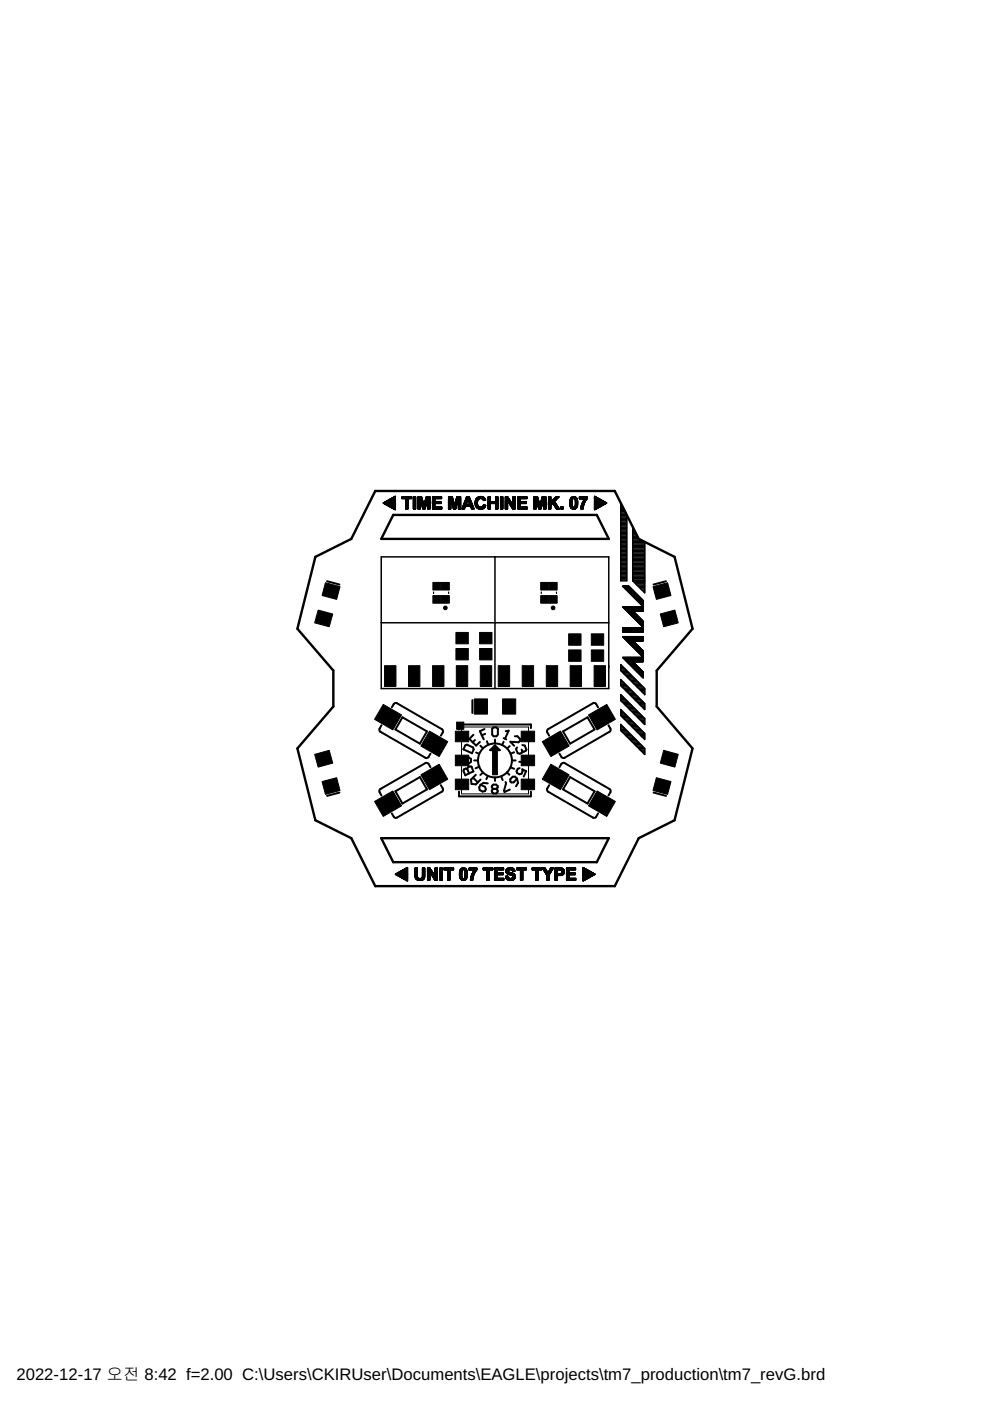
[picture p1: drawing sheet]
<svg xmlns="http://www.w3.org/2000/svg" width="210mm" height="297mm" viewBox="0 0 210 297" stroke-linecap="round" stroke-linejoin="round" font-family="sans-serif">
<defs><g id="words">
<text font-size="3.5" x="3.5" y="292.5">2022-12-17 오전 8:42 f=2.00 C:\Users\CKIRUser\Documents\EAGLE\projects\tm7_production\tm7_revG.brd</text>
</g></defs>
<g fill="none" stroke="#000" stroke-width=".21">
<path d="M132 124.3h.1M132 128.7h.1M132 133.1v.9M132 134.9v.1M132 139.4h.1M132 124.3l.1 .1M132 128.7l.1 .1M132 134.9l.1 .2M132 139.4l.1 .1M132.1 124.3v.1M132.1 128.7v.1M132.1 133.1v.9"/>
<path d="M132.1 134.9v.2M132.1 139.4v.1M132.1 124.3l.1 .2M132.1 128.7l.1 .2M132.1 134.9l.1 .3M132.1 139.4l.1 .2M132.2 124.3v.2M132.2 128.7v.2M132.2 133.1v.9M132.2 134.9v.3M132.2 139.4v.2M132.2 124.3l.1 .3"/>
<path d="M132.2 128.7l.1 .3M132.2 134.9l.1 .4M132.2 139.4l.1 .3M132.3 124.3v.3M132.3 128.7v.3M132.3 133.1v.9M132.3 134.9v.4M132.3 139.4v.3M132.3 124.3l.1 .4M132.3 128.7l.1 .4M132.3 134.9l.1 .5M132.3 139.4l.1 .4"/>
<path d="M132.4 124.3v.4M132.4 128.7v.4M132.4 133.1v.9M132.4 134.9v.5M132.4 139.4v.4M132.4 124.3l.1 .5M132.4 128.7l.1 .5M132.4 134.9l.1 .6M132.4 139.4l.1 .5M132.5 124.3v.5M132.5 128.7v.5M132.5 133.1v.9"/>
<path d="M132.5 134.9v.6M132.5 139.4v.5M132.5 124.3l.1 .6M132.5 128.7l.1 .6M132.5 134.9l.1 .7M132.5 139.4l.1 .6M132.6 124.3v.6M132.6 128.7v.6M132.6 133.1v.9M132.6 134.9v.7M132.6 139.4v.6M132.7 124.3v.7"/>
<path d="M132.7 128.7v.7M132.7 133.1v.9M132.7 134.9v.8M132.7 139.4v.7M132.8 124.3v.8M132.8 128.7v.8M132.8 133.1v.9M132.8 134.9v.9M132.8 139.4v.8M132.9 124.3v.9M132.9 128.7v.9M132.9 133.1v.9"/>
<path d="M132.9 134.9v1M132.9 139.4v.9M133 124.3v1M133 128.7v1M133 133.1v.9M133 134.9v1.1M133 139.4v1M133 128.7v1.1M133.1 124.3v1.1M133.1 128.7v1.1M133.1 133.1v.9M133.1 134.9v1.2"/>
<path d="M133.1 139.4v1.1M133.1 124.3v1.2M133.1 128.7v1.2M133.2 124.3v1.2M133.2 128.7v1.2M133.2 133.1v.9M133.2 134.9v1.3M133.2 139.4v1.2M133.2 124.3l.1 1.3M133.2 128.7l.1 1.3M133.2 134.9l.1 1.4M133.2 139.4l.1 1.3"/>
<path d="M133.3 124.3v1.3M133.3 128.7v1.3M133.3 133.1v.9M133.3 134.9v1.4M133.3 139.4v1.3M133.3 124.3l.1 1.4M133.3 128.7l.1 1.4M133.3 134.9l.1 1.5M133.3 139.4l.1 1.4M133.4 124.3v1.4M133.4 128.7v1.4M133.4 133.1v.9"/>
<path d="M133.4 134.9v1.5M133.4 139.4v1.4M133.5 124.4v1.4M133.5 128.7v1.5M133.5 133.1v.9M133.5 134.9v1.6M133.5 139.4v1.5M133.6 124.5v1.4M133.6 128.7v1.6M133.6 133.1v.9M133.6 134.9v1.7M133.6 139.4v1.6"/>
<path d="M133.7 124.6v1.4M133.7 128.7v1.7M133.7 133.1v.9M133.7 134.9v1.8M133.7 139.4v1.7M133.7 124.6l.1 1.4M133.7 128.7l.1 1.8M133.7 134.9l.1 1.9M133.7 139.4l.1 1.7M133.8 124.7v1.4M133.8 128.7v1.8M133.8 133.1v.9"/>
<path d="M133.8 134.9v1.9M133.8 139.4v1.8M133.8 124.7l.1 1.5M133.8 128.7l.1 1.9M133.8 134.9l.1 2M133.8 139.4l.1 1.9M133.9 124.8v1.4M133.9 128.7v1.9M133.9 133.1v.9M133.9 134.9v2M133.9 139.4v1.9M133.9 124.9l.1 1.4"/>
<path d="M133.9 128.7l.1 2M133.9 134.9l.1 2.1M133.9 139.4l.1 2M134 124.9v1.4M134 128.7v2M134 133.1v.9M134 134.9v2.1M134 139.4v2M134 124.9l.1 1.5M134 128.7l.1 2.1M134 134.9l.1 2.2M134 139.4l.1 2.1"/>
<path d="M134.1 125v1.4M134.1 128.7v2.1M134.1 133.1v.9M134.1 134.9v2.2M134.1 139.4v2.1M134.1 125.1l.1 1.4M134.1 128.7l.1 2.2M134.1 134.9l.1 2.3M134.1 139.4l.1 2.2M134.2 125.1v1.4M134.2 128.7v2.2M134.2 133.1v.9"/>
<path d="M134.2 134.9v2.3M134.2 139.4v2.2M134.2 125.2l.1 1.4M134.2 128.7l.1 2.3M134.2 134.9l.1 2.4M134.2 139.4l.1 2.3M134.3 125.2v1.4M134.3 128.7v2.3M134.3 133.1v.9M134.3 134.9v2.4M134.3 139.4v.9M134.3 125.3l.1 1.4"/>
<path d="M134.3 128.7l.1 2.4M134.4 134.9v2.5M134.4 125.3v1.4M134.4 128.7v.9M134.4 129.7v1.4M134.4 133.1v.9M134.4 134.9v1M134.4 136v1.4M134.4 139.4v.9M134.5 125.4v1.4M134.5 128.7v.9M134.5 129.8v1.4"/>
<path d="M134.5 133.1v.9M134.5 134.9v1M134.5 136.1v1.4M134.5 139.4v.9M134.6 125.5v1.4M134.6 128.7v.9M134.6 129.9v1.4M134.6 133.1v.9M134.6 134.9v1M134.6 136.2v1.4M134.6 139.4v.9M134.7 125.6v1.4"/>
<path d="M134.7 128.7v.9M134.7 130v1.4M134.7 133.1v.9M134.7 134.9v1M134.7 136.3v1.4M134.7 139.4v.9M134.8 125.7v1.4M134.8 128.7v.9M134.8 130.1v1.4M134.8 133.1v.9M134.8 134.9v1M134.8 136.4v1.4"/>
<path d="M134.8 139.4v.9M134.8 125.8l.1 1.3M134.8 130.2l.1 1.4M134.9 125.8v1.4M134.9 128.7v.9M134.9 130.2v1.4M134.9 133.1v.9M134.9 134.9v1M134.9 136.5v1.4M134.9 139.4v.9M134.9 125.9v1.4M134.9 130.3l.1 1.4"/>
<path d="M135 125.9v1.4M135 128.7v.9M135 130.3v1.4M135 133.1v.9M135 134.9v1M135 136.6v1.4M135 139.4v.9M135 126v1.4M135 130.4v1.4M135 136.7v1.3M135.1 126v1.4M135.1 128.7v.9"/>
<path d="M135.1 130.4v1.4M135.1 133.1v.9M135.1 134.9v1M135.1 136.7v1.4M135.1 139.4v.9M135.1 126.1v1.4M135.1 130.5v1.4M135.1 136.8v1.4M135.2 126.1v1.4M135.2 128.7v.9M135.2 130.5v1.4M135.2 133.1v.9"/>
<path d="M135.2 134.9v1M135.2 136.8v1.4M135.2 139.4v.9M135.3 126.2v1.4M135.3 128.7v.9M135.3 130.6v1.4M135.3 133.1v.9M135.3 134.9v1M135.3 136.9v1.4M135.3 139.4v.9M135.4 126.3v1.4M135.4 128.7v.9"/>
<path d="M135.4 130.7v1.4M135.4 133.1v.9M135.4 134.9v1M135.4 137v1.4M135.4 139.4v.9M135.5 126.4v1.4M135.5 128.7v.9M135.5 130.8v1.4M135.5 133.1v.9M135.5 134.9v1M135.5 137.1v1.4M135.5 139.4v.9"/>
<path d="M135.5 130.9v1.3M135.6 126.5v1.4M135.6 128.7v.9M135.6 130.9v1.4M135.6 133.1v.9M135.6 134.9v1M135.6 137.2v1.4M135.6 139.4v.9M135.6 126.6l.1 1.4M135.6 131l.1 1.4M135.6 137.2l.1 1.4M135.7 126.6v1.4"/>
<path d="M135.7 128.7v.9M135.7 131v1.4M135.7 133.1v.9M135.7 134.9v1M135.7 137.3v1.4M135.7 139.4v.9M135.7 126.7l.1 1.4M135.7 131.1l.1 1.4M135.7 137.4l.1 1.4M135.8 126.7v1.4M135.8 128.7v.9M135.8 131.1v1.4"/>
<path d="M135.8 133.1v.9M135.8 134.9v1M135.8 137.4v1.4M135.8 139.4v.9M135.8 126.8l.1 1.4M135.8 131.2l.1 1.4M135.8 137.5l.1 1.4M135.9 126.8v1.4M135.9 128.7v.9M135.9 131.2v1.4M135.9 133.1v.9M135.9 134.9v1"/>
<path d="M135.9 137.5v1.4M135.9 139.4v.9M136 126.9v1.4M136 128.7v.9M136 131.3v1.4M136 133.1v.9M136 134.9v1M136 137.6v1.4M136 139.4v.9M136.1 127v1.4M136.1 128.7v.9M136.1 131.4v1.4"/>
<path d="M136.1 133.1v.9M136.1 134.9v1M136.1 137.7v1.4M136.1 139.4v.9M136.2 127.1v1.4M136.2 128.7v.9M136.2 131.5v1.4M136.2 133.1v.9M136.2 134.9v1M136.2 137.8v1.4M136.2 139.4v.9M136.2 137.8v1.5"/>
<path d="M136.3 127.2v1.4M136.3 128.7v.9M136.3 131.6v1.4M136.3 133.1v.9M136.3 134.9v1M136.3 137.9v1.4M136.3 139.4v.9M136.3 127.3v2.3M136.3 131.6v2.4M136.3 137.9v2.4M136.4 127.3v2.3M136.4 131.7v2.3"/>
<path d="M136.4 134.9v1M136.4 138v2.3M97.9 154.1h14.2v14.2h-14.2zM134.3 140.4v1.3M134.3 140.4l.1 1.4M134.4 140.5v1.3M134.5 140.5v1.4M134.5 140.6v1.3M134.6 140.6v1.4M134.6 140.7v1.3M134.7 140.7v1.4M134.7 140.8v1.3"/>
<path d="M134.8 140.8v1.4M134.8 140.9v1.3M134.9 140.9v1.4M134.9 141v1.3M135 141.1v1.3M135 141.1v1.4M135.1 141.2v1.3M135.1 141.2v1.4M135.2 141.3v1.3M135.3 141.3v1.4M135.3 141.4v1.3M135.4 141.4v1.4"/>
<path d="M135.4 141.5v1.3M135.5 141.5v1.4M135.5 141.6v1.3M135.6 141.6v1.4M135.6 141.7l.1 1.3M135.7 141.8v1.3M135.7 141.8l.1 1.4M135.8 141.9v1.3M135.8 141.9l.1 1.4M135.9 142v1.3M136 142v1.4M136 142.1v1.3"/>
<path d="M136.1 142.1v1.4M136.1 142.2v1.3M136.2 142.2v1.4M136.2 142.3v1.4M136.3 142.3v1.4M136.3 142.4l.1 1.4M136.4 142.5v1.3"/>
</g>
<g fill="#000" stroke="#000" stroke-width=".21">
<path d="M81.2 106.7h2.7zM81.2 106.6l2.7 .1zM81.2 106.6h2.7zM81.3 106.7h2.5zM81.3 106.6h2.5zM81.3 106.7l2.5 .1zM81.4 106.7l2.5 .1zM81.4 106.5l2.5 .1zM81.4 106.8h2.5zM81.4 106.5h2.5zM81.5 106.8h2.4zM81.5 106.5h2.4z"/>
<path d="M81.5 106.8l2.4 .1zM81.5 106.4l2.4 .1zM81.6 106.8l2.2 .1zM81.6 106.4l2.2 .1zM81.6 106.9h2.3zM81.6 106.4h2.3zM81.7 106.9h2.2zM81.7 106.4h2.2zM81.7 106.9l2.2 .1zM81.7 106.3l2.2 .1zM81.7 106.9l2.1 .1zM81.7 106.3l2.1 .1z"/>
<path d="M81.8 107h2zM81.8 106.3h2zM81.9 107l1.9 .1zM81.9 106.3h1.9zM81.9 107l2 .1zM81.9 106.2l2 .1zM81.9 107.1h1.9zM81.9 106.2l1.9 .1zM82 107.1h1.8zM82 106.2h1.8zM82.1 107.1l1.7 .1zM82.1 106.2h1.7z"/>
<path d="M82.1 106.1l1.7 .1zM82.1 107.2h1.7zM82.1 106.1h1.7zM82.2 107.2h1.6zM82.2 106.1h1.6zM82.2 107.2l1.6 .1zM82.2 106l1.6 .1zM82.3 107.2l1.5 .1zM82.3 106l1.5 .1zM82.3 107.3h1.5zM82.3 106h1.5zM82.3 107.3h1.6z"/>
<path d="M82.3 106h1.6zM82.4 107.3l1.5 .1zM82.4 106h1.5zM82.4 107.3l1.4 .1zM82.4 105.9l1.4 .1zM82.5 107.4h1.3zM82.5 105.9l1.3 .1zM82.5 107.4h1.4zM82.5 105.9h1.4zM82.6 107.4l1.3 .1zM82.6 105.9h1.3zM82.6 105.8l1.3 .1z"/>
<path d="M82.7 107.5h1.2zM82.7 105.8h1.2zM82.7 107.5h1.1zM82.7 105.8h1.1zM82.8 107.5h1.1zM82.8 105.7l1.1 .1zM82.8 107.5l1.1 .1zM82.8 105.7h1.1zM82.9 107.6h1zM82.9 105.7h1zM82.9 107.6l.9 .1zM82.9 105.7h.9z"/>
<path d="M83 107.6l.8 .1zM83 105.6l.8 .1zM83 107.7h.8zM83.1 107.7h.8zM83.1 105.6h.8zM83.1 107.7h.7zM83.1 105.6h.7zM83.1 107.7l.7 .1zM83.2 107.7l.6 .1zM83.2 105.5l.6 .1zM83.2 107.8h.6zM83.2 105.5h.6z"/>
<path d="M83.3 107.8h.5zM83.3 105.5h.5zM83.3 107.8l.5 .1zM83.3 105.4l.5 .1zM83.4 107.9h.4zM83.4 105.4l.4 .1zM83.4 105.4h.4zM83.5 107.9h.3zM83.5 105.4h.3zM83.5 107.9l.4 .1zM83.5 105.3l.4 .1zM83.6 108h.2z"/>
<path d="M83.6 105.3h.2zM83.7 108l.1 .1zM83.7 105.2l.1 .1zM83.7 108l.2 .1zM83.7 105.2l.2 .1zM83.7 108.1h.2zM83.7 105.2h.2zM85.2 105.7h2.1zM85.2 105.6l2.1 .1zM85.2 105.6h2.1zM85.2 105.5l2.1 .1zM85.2 105.5h2.1z"/>
<path d="M85.2 105.4l2.1 .1zM85.2 105.4h2.1zM85.2 105.3l2.1 .1zM85.2 105.3h2.1zM86 107.9h.5zM86 107.8l.5 .1zM86 107.8h.5zM86 107.7l.5 .1zM86 107.7h.5zM86 107.6l.5 .1zM86 107.6h.5zM86 107.5l.5 .1z"/>
<path d="M86 107.5h.5zM86 107.4l.5 .1zM86 107.4h.5zM86 107.3l.5 .1zM86 107.3h.5zM86 107.2l.5 .1zM86 107.2h.5zM86 107.1l.5 .1zM86 107.1h.5zM86 107l.5 .1zM86 107h.5zM86 106.9l.5 .1z"/>
<path d="M86 106.9h.5zM86 106.8l.5 .1zM86 106.8h.5zM86 106.7l.5 .1zM86 106.7h.5zM86 106.6l.5 .1zM86 106.6h.5zM86 106.5l.5 .1zM86 106.5h.5zM86 106.4l.5 .1zM86 106.4h.5zM86 106.3l.5 .1z"/>
<path d="M86 106.3h.5zM86 106.2l.5 .1zM86 106.2h.5zM86 106.1l.5 .1zM86 106.1h.5zM86 106l.5 .1zM86 106h.5zM86 105.9l.5 .1zM86 105.9h.5zM86 105.8l.5 .1zM86 105.8h.5zM86 105.7l.5 .1z"/>
<path d="M87.6 107.9h.5zM87.6 107.8l.5 .1zM87.6 107.8h.5zM87.6 107.7l.5 .1zM87.6 107.7h.5zM87.6 107.6l.5 .1zM87.6 107.6h.5zM87.6 107.5l.5 .1zM87.6 107.5h.5zM87.6 107.4l.5 .1zM87.6 107.4h.5zM87.6 107.3l.5 .1z"/>
<path d="M87.6 107.3h.5zM87.6 107.2l.5 .1zM87.6 107.2h.5zM87.6 107.1l.5 .1zM87.6 107.1h.5zM87.6 107l.5 .1zM87.6 107h.5zM87.6 106.9l.5 .1zM87.6 106.9h.5zM87.6 106.8l.5 .1zM87.6 106.8h.5zM87.6 106.7l.5 .1z"/>
<path d="M87.6 106.7h.5zM87.6 106.6l.5 .1zM87.6 106.6h.5zM87.6 106.5l.5 .1zM87.6 106.5h.5zM87.6 106.4l.5 .1zM87.6 106.4h.5zM87.6 106.3l.5 .1zM87.6 106.3h.5zM87.6 106.2l.5 .1zM87.6 106.2h.5zM87.6 106.1l.5 .1z"/>
<path d="M87.6 106.1h.5zM87.6 106l.5 .1zM87.6 106h.5zM87.6 105.9l.5 .1zM87.6 105.9h.5zM87.6 105.8l.5 .1zM87.6 105.8h.5zM87.6 105.7l.5 .1zM87.6 105.7h.5zM87.6 105.6l.5 .1zM87.6 105.6h.5zM87.6 105.5l.5 .1z"/>
<path d="M87.6 105.5h.5zM87.6 105.4l.5 .1zM87.6 105.4h.5zM87.6 105.3l.5 .1zM87.6 105.3h.5zM88.6 105.6h.9zM88.6 105.5l.9 .1zM88.6 105.5h.9zM88.6 107.9h.5zM88.6 107.8l.5 .1zM88.6 107.8h.5zM88.6 107.7l.5 .1z"/>
<path d="M88.6 107.7h.5zM88.6 107.6l.5 .1zM88.6 107.6h.5zM88.6 107.5l.5 .1zM88.6 107.5h.5zM88.6 107.4l.5 .1zM88.6 107.4h.5zM88.6 107.3l.5 .1zM88.6 107.3h.5zM88.6 107.2l.5 .1zM88.6 107.2h.5zM88.6 107.1l.5 .1z"/>
<path d="M88.6 107.1h.5zM88.6 107l.5 .1zM88.6 107h.5zM88.6 106.9l.5 .1zM88.6 106.9h.5zM88.6 106.8l.5 .1zM88.6 106.8h.5zM88.6 106.7l.5 .1zM88.6 106.7h.5zM88.6 106.6l.5 .1zM88.6 106.6h.5zM88.6 106.5l.5 .1z"/>
<path d="M88.6 106.5h.5zM88.6 106.4l.5 .1zM88.6 106.4h.5zM88.6 106.3l.5 .1zM88.6 106.3h.5zM88.6 106.2l.5 .1zM88.6 106.2h.5zM88.6 106.1l.5 .1zM88.6 106.1h.5zM88.6 106l.5 .1zM88.6 106h.5zM88.6 105.9l.5 .1z"/>
<path d="M88.6 105.9h.5zM88.6 105.8l.9 .1zM88.6 105.8h.9zM88.6 105.7l.9 .1zM88.6 105.7h.9zM88.6 105.6l.9 .1zM88.6 105.4l.9 .1zM88.6 105.4h.8zM88.6 105.3l.8 .1zM88.6 105.3h.8zM89.1 105.9l.5 .1zM89.1 105.9h.5z"/>
<path d="M89.2 106h.4zM89.2 105.9l.4 .1zM89.2 106.1h.4zM89.2 106l.4 .1zM89.2 106.2h.5zM89.2 106.2h.4zM89.2 106.1l.4 .1zM89.2 106.3h.5zM89.2 106.2l.4 .1zM89.2 106.4h.5zM89.2 106.3l.5 .1zM89.3 106.5h.4z"/>
<path d="M89.3 106.4l.4 .1zM89.3 106.6h.4zM89.3 106.5l.4 .1zM89.3 106.4h.4zM89.3 106.6l.5 .1zM89.3 106.6h.5zM89.3 106.7l.5 .1zM89.3 106.7h.5zM89.3 106.8h.5zM89.4 106.9h.4zM89.4 106.8l.4 .1zM89.4 106.9l.5 .1z"/>
<path d="M89.4 107l.5 .1zM89.4 107h.5zM89.4 107.1h1zM89.4 107.1h.5zM89.5 107.2h.8zM89.5 107.1l.8 .1zM89.5 107.1h.8zM89.5 107.3h.8zM89.5 107.2l.8 .1zM89.5 107.4h.8zM89.5 107.3l.8 .1zM89.5 107.4l.7 .1z"/>
<path d="M89.5 107.4l.8 .1zM89.5 107.5l.7 .1zM89.5 107.5h.8zM89.6 107.6l.6 .1zM89.6 107.6h.6zM89.6 107.5l.6 .1zM89.6 107.7l.6 .1zM89.6 107.7h.6zM89.6 107.8h.5zM89.6 107.9h.5zM89.6 107.8h.6zM89.6 107.8l.5 .1z"/>
<path d="M89.9 107.1h.5zM89.9 107l.5 .1zM89.9 107h.5zM89.9 106.9l.5 .1zM89.9 106.9h.5zM89.9 106.8l.5 .1zM90 106.8h.4zM90 106.7l.4 .1zM90 106.7l.5 .1zM90 106.7h.5zM90 106.6l.5 .1zM90 106.6h.5z"/>
<path d="M90 106.5l.5 .1zM90 106.5h.5zM90.1 106.5h.4zM90.1 106.4l.4 .1zM90.1 106.4h.4zM90.1 106.4h.5zM90.1 106.3l.5 .1zM90.1 106.3h.5zM90.1 106.2l.5 .1zM90.1 106.2h.5zM90.1 106.1h.5zM90.1 106l.5 .1z"/>
<path d="M90.2 106.1l.4 .1zM90.2 106h.4zM90.2 106l.4 .1zM90.2 105.9l.5 .1zM90.2 105.9h.5zM90.2 105.9l.4 .1zM90.2 105.8l1 .1zM90.2 105.8h1zM90.3 105.7l.9 .1zM90.3 105.7h.9zM90.3 105.6l.9 .1zM90.3 105.6h.9z"/>
<path d="M90.3 105.5l.9 .1zM90.3 105.5h.9zM90.3 105.4l.9 .1zM90.3 105.4h.9zM90.3 105.3l.9 .1zM90.4 105.3l.8 .1zM90.4 105.3h.8zM90.7 107.9h.5zM90.7 107.8l.5 .1zM90.7 107.8h.5zM90.7 107.7l.5 .1zM90.7 107.7h.5z"/>
<path d="M90.7 107.6l.5 .1zM90.7 107.6h.5zM90.7 107.5l.5 .1zM90.7 107.5h.5zM90.7 107.4l.5 .1zM90.7 107.4h.5zM90.7 107.3l.5 .1zM90.7 107.3h.5zM90.7 107.2l.5 .1zM90.7 107.2h.5zM90.7 107.1l.5 .1zM90.7 107.1h.5z"/>
<path d="M90.7 107l.5 .1zM90.7 107h.5zM90.7 106.9l.5 .1zM90.7 106.9h.5zM90.7 106.8l.5 .1zM90.7 106.8h.5zM90.7 106.7l.5 .1zM90.7 106.7h.5zM90.7 106.6l.5 .1zM90.7 106.6h.5zM90.7 106.5l.5 .1zM90.7 106.5h.5z"/>
<path d="M90.7 106.4l.5 .1zM90.7 106.4h.5zM90.7 106.3l.5 .1zM90.7 106.3h.5zM90.7 106.2l.5 .1zM90.7 106.2h.5zM90.7 106.1l.5 .1zM90.7 106.1h.5zM90.7 106l.5 .1zM90.7 106h.5zM90.7 105.9l.5 .1zM90.7 105.9h.5z"/>
<path d="M91.7 106.7l1.8 .1zM91.7 106.7h1.8zM91.7 106.6l1.8 .1zM91.7 106.6h1.8zM91.7 106.5l1.8 .1zM91.7 106.5h1.8zM91.7 106.4l1.8 .1zM91.7 106.4h1.8zM91.7 106.3l1.8 .1zM91.7 107.9h2zM91.7 107.8l2 .1zM91.7 107.8h2z"/>
<path d="M91.7 107.7l2 .1zM91.7 107.7h2zM91.7 107.6l2 .1zM91.7 107.6h2zM91.7 107.5l2 .1zM91.7 107.5h2zM91.7 107.5h.5zM91.7 107.4l.5 .1zM91.7 107.4h.5zM91.7 107.3l.5 .1zM91.7 107.3h.5zM91.7 107.2l.5 .1z"/>
<path d="M91.7 107.2h.5zM91.7 107.1l.5 .1zM91.7 107.1h.5zM91.7 107l.5 .1zM91.7 107h.5zM91.7 106.9l.5 .1zM91.7 106.9h.5zM91.7 106.8l.5 .1zM91.7 106.8h.5zM91.7 106.3h.5zM91.7 106.2l.5 .1zM91.7 106.2h.5z"/>
<path d="M91.7 106.1l.5 .1zM91.7 106.1h.5zM91.7 106l.5 .1zM91.7 106h.5zM91.7 105.9l.5 .1zM91.7 105.9h.5zM91.7 105.8l.5 .1zM91.7 105.8h.5zM91.7 105.7l.5 .1zM91.7 105.7h1.9zM91.7 105.6l1.9 .1zM91.7 105.6h1.9z"/>
<path d="M91.7 105.5l1.9 .1zM91.7 105.5h1.9zM91.7 105.4l1.9 .1zM91.7 105.4h1.9zM91.7 105.3l1.9 .1zM91.7 105.3h1.9zM95.1 107.9h.5zM95.1 107.8l.5 .1zM95.1 107.8h.5zM95.1 107.7l.5 .1zM95.1 107.7h.5zM95.1 107.6l.5 .1z"/>
<path d="M95.1 107.6h.5zM95.1 107.5l.5 .1zM95.1 107.5h.5zM95.1 107.4l.5 .1zM95.1 107.4h.5zM95.1 107.3l.5 .1zM95.1 107.3h.5zM95.1 107.2l.5 .1zM95.1 107.2h.5zM95.1 107.1l.5 .1zM95.1 107.1h.5zM95.1 107l.5 .1z"/>
<path d="M95.1 107h.5zM95.1 106.9l.5 .1zM95.1 106.9h.5zM95.1 106.8l.5 .1zM95.1 106.8h.5zM95.1 106.7l.5 .1zM95.1 106.7h.5zM95.1 106.6l.5 .1zM95.1 106.6h.5zM95.1 106.5l.5 .1zM95.1 106.5h.5zM95.1 106.4l.5 .1z"/>
<path d="M95.1 106.4h.5zM95.1 106.3l.5 .1zM95.1 106.3h.5zM95.1 106.2l.5 .1zM95.1 106.2h.5zM95.1 106.1l.5 .1zM95.1 106.1h.5zM95.1 106l.5 .1zM95.1 106h.5zM95.1 105.9l.5 .1zM95.1 105.9h.5zM95.1 105.7l.9 .1z"/>
<path d="M95.1 105.7h.9zM95.1 105.6h.9zM95.1 105.5l.9 .1zM95.1 105.5h.9zM95.1 105.3l.8 .1zM95.1 105.3h.8zM95.1 105.8l.9 .1zM95.1 105.8h.9zM95.1 105.6l.9 .1zM95.1 105.5h.8zM95.1 105.4l.8 .1zM95.1 105.4h.8z"/>
<path d="M95.6 105.9l.5 .1zM95.6 106h.5zM95.6 105.9h.5zM95.7 106.1h.4zM95.7 106h.4zM95.7 105.9l.4 .1zM95.7 106.2h.4zM95.7 106l.4 .1zM95.7 106.3h.5zM95.7 106.1l.4 .1zM95.7 106.2l.4 .1zM95.7 106.4h.5z"/>
<path d="M95.7 106.3l.5 .1zM95.8 106.5h.4zM95.8 106.4l.4 .1zM95.8 106.4h.4zM95.8 106.6h.4zM95.8 106.5l.4 .1zM95.8 106.6l.5 .1zM95.8 106.6h.5zM95.8 106.7l.5 .1zM95.8 106.7h.5zM95.8 106.8l.5 .1zM95.8 106.8h.5z"/>
<path d="M95.9 106.9h.4zM95.9 106.8l.4 .1zM95.9 107h.5zM95.9 106.9l.5 .1zM95.9 107.1h.5zM95.9 107l.5 .1zM95.9 107.1h1zM95.9 107.2h.9zM95.9 107.1l.9 .1zM95.9 107.1h.9zM96 107.3h.8zM96 107.2l.8 .1z"/>
<path d="M96 107.2h.8zM96 107.4h.8zM96 107.3l.8 .1zM96 107.4l.7 .1zM96 107.4l.8 .1zM96 107.5l.7 .1zM96 107.5h.8zM96.1 107.6l.6 .1zM96.1 107.6h.6zM96.1 107.5l.6 .1zM96.1 107.7l.6 .1zM96.1 107.7h.6z"/>
<path d="M96.1 107.8h.5zM96.1 107.9h.5zM96.1 107.8h.6zM96.1 107.8l.5 .1zM96.4 107.1h.5zM96.4 107l.5 .1zM96.4 107h.5zM96.4 106.9l.5 .1zM96.4 106.9h.5zM96.4 106.8l.5 .1zM96.5 106.8h.4zM96.5 106.7l.4 .1z"/>
<path d="M96.5 106.7h.4zM96.5 106.6l.4 .1zM96.5 106.6l.5 .1zM96.5 106.6h.5zM96.5 106.5l.5 .1zM96.5 106.5h.5zM96.5 106.4l.5 .1zM96.5 106.4h.5zM96.6 106.4h.4zM96.6 106.3l.4 .1zM96.6 106.3h.4zM96.6 106.3h.5z"/>
<path d="M96.6 106.2l.5 .1zM96.6 106.2h.5zM96.6 106.1l.5 .1zM96.6 106.1h.5zM96.6 106l.5 .1zM96.7 106l.4 .1zM96.7 106h.4zM96.7 105.9l.4 .1zM96.7 105.9l.5 .1zM96.7 105.9h.5zM96.7 105.9h.4zM96.7 105.8l1 .1z"/>
<path d="M96.7 105.8h1zM96.7 105.7l1 .1zM96.7 105.7h1zM96.8 105.7h.9zM96.8 105.6l.9 .1zM96.8 105.6h.9zM96.8 105.5l.9 .1zM96.8 105.5h.9zM96.8 105.4l.9 .1zM96.8 105.4h.9zM96.8 105.3l.9 .1zM96.9 105.3l.8 .1z"/>
<path d="M96.9 105.3h.8zM97.2 107.9h.5zM97.2 107.8l.5 .1zM97.2 107.8h.5zM97.2 107.7l.5 .1zM97.2 107.7h.5zM97.2 107.6l.5 .1zM97.2 107.6h.5zM97.2 107.5l.5 .1zM97.2 107.5h.5zM97.2 107.4l.5 .1zM97.2 107.4h.5z"/>
<path d="M97.2 107.3l.5 .1zM97.2 107.3h.5zM97.2 107.2l.5 .1zM97.2 107.2h.5zM97.2 107.1l.5 .1zM97.2 107.1h.5zM97.2 107l.5 .1zM97.2 107h.5zM97.2 106.9l.5 .1zM97.2 106.9h.5zM97.2 106.8l.5 .1zM97.2 106.8h.5z"/>
<path d="M97.2 106.7l.5 .1zM97.2 106.7h.5zM97.2 106.6l.5 .1zM97.2 106.6h.5zM97.2 106.5l.5 .1zM97.2 106.5h.5zM97.2 106.4l.5 .1zM97.2 106.4h.5zM97.2 106.3l.5 .1zM97.2 106.3h.5zM97.2 106.2l.5 .1zM97.2 106.2h.5z"/>
<path d="M97.2 106.1l.5 .1zM97.2 106.1h.5zM97.2 106l.5 .1zM97.2 106h.5zM97.2 105.9l.5 .1zM97.2 105.9h.5zM97.9 107.9h.6zM97.9 107.8l.6 .1zM97.9 107.8h.6zM98 107.8h.5zM98 107.7l.5 .1zM98 107.7h.6z"/>
<path d="M98 107.6l.6 .1zM98 107.6h.6zM98 107.5l.6 .1zM98.1 107.5l.5 .1zM98.1 107.5h.5zM98.1 107.4l.5 .1zM98.1 107.4l.6 .1zM98.1 107.4h.6zM98.1 107.3l.6 .1zM98.1 107.3l2.2 .1zM98.1 107.3h2.2zM98.2 107.2l2.1 .1z"/>
<path d="M98.2 107.2h2.1zM98.2 107.1l2 .1zM98.2 107.1h2zM98.2 107l2 .1zM98.3 107.1h1.9zM98.3 107h1.9zM98.3 107l1.9 .1zM98.3 106.9l1.8 .1zM98.3 106.9l1.9 .1zM98.3 106.9h1.8zM98.3 106.9h.6zM98.3 106.8l.6 .1z"/>
<path d="M98.3 106.8h.6zM98.4 106.8h.5zM98.4 106.7l.5 .1zM98.4 106.7h.5zM98.4 106.6l.6 .1zM98.4 106.6h.6zM98.4 106.5l.6 .1zM98.5 106.6h.5zM98.5 106.5l.5 .1zM98.5 106.5h.5zM98.5 106.4h.5zM98.5 106.4l.5 .1z"/>
<path d="M98.5 106.3l.6 .1zM98.5 106.3h.6zM98.6 106.3l.5 .1zM98.6 106.3h.5zM98.6 106.2l.5 .1zM98.6 106.2h.5zM98.6 106.1l.5 .1zM98.6 106.1h.5zM98.6 106l.5 .1zM98.7 106l.5 .1zM98.7 106h.5zM98.7 105.9l.5 .1z"/>
<path d="M98.7 105.9l1 .1zM98.7 105.9h1zM98.7 105.8l1 .1zM98.7 105.8h1zM98.8 105.7l.9 .1zM98.8 105.7h.9zM98.8 105.7h.8zM98.8 105.6l.8 .1zM98.8 105.6h.8zM98.8 105.5l.8 .1zM98.8 105.5h.8zM98.9 105.5h.6z"/>
<path d="M98.9 105.4l.6 .1zM98.9 105.4h.6zM98.9 105.3l.6 .1zM98.9 105.3h.6zM99.2 106h.6zM99.2 106h.5zM99.2 105.9l.5 .1zM99.3 106l.5 .1zM99.3 106h.5zM99.3 106.1h.5zM99.3 106.2h.5zM99.3 106.2l.6 .1z"/>
<path d="M99.3 106.1l.5 .1zM99.3 106.3h.6zM99.4 106.3l.5 .1zM99.4 106.2l.5 .1zM99.4 106.4h.5zM99.4 106.3h.5zM99.4 106.4l.6 .1zM99.4 106.4l.5 .1zM99.4 106.5l.6 .1zM99.4 106.5h.6zM99.4 106.5h.5zM99.5 106.6h.5z"/>
<path d="M99.5 106.5l.5 .1zM99.5 106.6l.5 .1zM99.5 106.7h.6zM99.5 106.7l.6 .1zM99.5 106.8h.6zM99.6 106.8l.5 .1zM99.6 106.9h.5zM99.8 107.3l.5 .1zM99.8 107.4h.5zM99.8 107.4l.6 .1zM99.8 107.5h.6zM99.8 107.5l.6 .1z"/>
<path d="M99.9 107.6h.5zM99.9 107.5l.5 .1zM99.9 107.7h.5zM99.9 107.6l.5 .1zM99.9 107.7h.6zM99.9 107.8h.6zM99.9 107.7l.6 .1zM100 107.9h.5zM100 107.8l.5 .1zM100.7 106.8l.6 .1zM100.7 106.8h.5zM100.7 106.7l.5 .1z"/>
<path d="M100.7 106.7h.5zM100.7 106.6l.5 .1zM100.7 106.6h.5zM100.7 106.5l.5 .1zM100.7 106.5h.5zM100.7 106.4l.5 .1zM100.7 106.4h.5zM100.7 107h.6zM100.8 107.1h.5zM100.8 106.9l.5 .1zM100.8 106.9h.5zM100.8 106.8l.5 .1z"/>
<path d="M100.8 106.3l.5 .1zM100.8 106.3h.5zM100.8 106.2l.5 .1zM100.8 106.2h.5zM100.8 107.1l.5 .1zM100.8 107l.5 .1zM100.8 106.1h.5zM100.8 107.2h.5zM100.8 106.1l.5 .1zM100.8 106l.5 .1zM100.8 106h.5zM100.8 107.2l.6 .1z"/>
<path d="M100.8 106h.6zM100.8 107.3h.6zM100.8 105.9l.6 .1zM100.9 107.4h.6zM100.9 107.3l.6 .1zM100.9 107.3h.5zM100.9 105.9l.5 .1zM100.9 105.9h.6zM100.9 107.4h.7zM100.9 105.8l.6 .1zM100.9 105.8h.7zM100.9 107.4l.7 .1z"/>
<path d="M100.9 107.5h.8zM100.9 105.7l.7 .1zM100.9 105.7l.8 .1zM101 107.5h.8zM101 105.7h.8zM101 107.5l1.8 .1zM101 107.5h1.8zM101 105.7h1.8zM101 105.6l1.8 .1zM101 107.6h1.8zM101 105.6h1.8zM101.1 107.6l1.7 .1z"/>
<path d="M101.1 105.6h1.7zM101.1 107.7h1.6zM101.1 107.6l1.6 .1zM101.1 105.6h1.6zM101.1 105.5l1.6 .1zM101.1 105.5h1.6zM101.2 107.7l1.5 .1zM101.2 105.5h1.5zM101.2 107.7l1.4 .1zM101.2 105.5h1.4zM101.2 107.8h1.4zM101.2 105.4l1.4 .1z"/>
<path d="M101.3 107.8h1.3zM101.3 105.4l1.3 .1zM101.3 107.8h1.2zM101.3 105.4h1.3zM101.3 107.8l1.2 .1zM101.4 107.9h1zM101.4 105.4h1.1zM101.4 105.3l1 .1zM101.5 107.9h.9zM101.5 105.3l.9 .1zM101.5 107.9h.8zM101.5 105.3h.8z"/>
<path d="M101.6 107.9l.6 .1zM101.6 105.3h.7zM101.7 107.9l.4 .1zM101.7 105.2l.4 .1zM102 107.5h.8zM102.1 105.7h.8zM102.1 107.5h.8zM102.1 105.7l.8 .1zM102.2 107.4l.7 .1zM102.2 105.7l.7 .1zM102.2 107.4h.7zM102.2 105.8h.7z"/>
<path d="M102.3 105.8h.6zM102.3 107.4h.6zM102.3 105.8l.6 .1zM102.3 107.3l.7 .1zM102.3 105.9h.6zM102.4 107.3l.6 .1zM102.4 105.9h.6zM102.4 107.3h.5zM102.4 107.3h.6zM102.4 105.9h.5zM102.4 107.2l.6 .1zM102.4 105.9l.6 .1z"/>
<path d="M102.4 106h.6zM102.4 107.2h.6zM102.5 107.1l.5 .1zM102.5 107.1h.5zM102.5 107.1h.4zM102.5 106.1h.3zM102.5 106l.4 .1zM102.5 106h.5zM102.5 107.1h.3zM102.5 107l.2 .1zM102.5 106l.5 .1zM102.5 107l.3 .1z"/>
<path d="M102.5 107h.1zM102.5 106.1h.2zM103.5 106.7l2.1 .1zM103.5 106.7h2.1zM103.5 106.6l2.1 .1zM103.5 106.6h2.1zM103.5 106.5l2.1 .1zM103.5 106.5h2.1zM103.5 106.4l2.1 .1zM103.5 106.4h2.1zM103.5 106.3l2.1 .1zM103.5 107.9h.5z"/>
<path d="M103.5 107.8l.5 .1zM103.5 107.8h.5zM103.5 107.7l.5 .1zM103.5 107.7h.5zM103.5 107.6l.5 .1zM103.5 107.6h.5zM103.5 107.5l.5 .1zM103.5 107.5h.5zM103.5 107.4l.5 .1zM103.5 107.4h.5zM103.5 107.3l.5 .1zM103.5 107.3h.5z"/>
<path d="M103.5 107.2l.5 .1zM103.5 107.2h.5zM103.5 107.1l.5 .1zM103.5 107.1h.5zM103.5 107l.5 .1zM103.5 107h.5zM103.5 106.9l.5 .1zM103.5 106.9h.5zM103.5 106.8l.5 .1zM103.5 106.8h.5zM103.5 106.3h.5zM103.5 106.2l.5 .1z"/>
<path d="M103.5 106.2h.5zM103.5 106.1l.5 .1zM103.5 106.1h.5zM103.5 106l.5 .1zM103.5 106h.5zM103.5 105.9l.5 .1zM103.5 105.9h.5zM103.5 105.8l.5 .1zM103.5 105.8h.5zM103.5 105.7l.5 .1zM103.5 105.7h.5zM103.5 105.6l.5 .1z"/>
<path d="M103.5 105.6h.5zM103.5 105.5l.5 .1zM103.5 105.5h.5zM103.5 105.4l.5 .1zM103.5 105.4h.5zM103.5 105.3l.5 .1zM103.5 105.3h.5zM105.1 107.9h.5zM105.1 107.8l.5 .1zM105.1 107.8h.5zM105.1 107.7l.5 .1zM105.1 107.7h.5z"/>
<path d="M105.1 107.6l.5 .1zM105.1 107.6h.5zM105.1 107.5l.5 .1zM105.1 107.5h.5zM105.1 107.4l.5 .1zM105.1 107.4h.5zM105.1 107.3l.5 .1zM105.1 107.3h.5zM105.1 107.2l.5 .1zM105.1 107.2h.5zM105.1 107.1l.5 .1zM105.1 107.1h.5z"/>
<path d="M105.1 107l.5 .1zM105.1 107h.5zM105.1 106.9l.5 .1zM105.1 106.9h.5zM105.1 106.8l.5 .1zM105.1 106.8h.5zM105.1 106.3h.5zM105.1 106.2l.5 .1zM105.1 106.2h.5zM105.1 106.1l.5 .1zM105.1 106.1h.5zM105.1 106l.5 .1z"/>
<path d="M105.1 106h.5zM105.1 105.9l.5 .1zM105.1 105.9h.5zM105.1 105.8l.5 .1zM105.1 105.8h.5zM105.1 105.7l.5 .1zM105.1 105.7h.5zM105.1 105.6l.5 .1zM105.1 105.6h.5zM105.1 105.5l.5 .1zM105.1 105.5h.5zM105.1 105.4l.5 .1z"/>
<path d="M105.1 105.4h.5zM105.1 105.3l.5 .1zM105.1 105.3h.5zM106.1 107.9h.5zM106.1 107.8l.5 .1zM106.1 107.8h.5zM106.1 107.7l.5 .1zM106.1 107.7h.5zM106.1 107.6l.5 .1zM106.1 107.6h.5zM106.1 107.5l.5 .1zM106.1 107.5h.5z"/>
<path d="M106.1 107.4l.5 .1zM106.1 107.4h.5zM106.1 107.3l.5 .1zM106.1 107.3h.5zM106.1 107.2l.5 .1zM106.1 107.2h.5zM106.1 107.1l.5 .1zM106.1 107.1h.5zM106.1 107l.5 .1zM106.1 107h.5zM106.1 106.9l.5 .1zM106.1 106.9h.5z"/>
<path d="M106.1 106.8l.5 .1zM106.1 106.8h.5zM106.1 106.7l.5 .1zM106.1 106.7h.5zM106.1 106.6l.5 .1zM106.1 106.6h.5zM106.1 106.5l.5 .1zM106.1 106.5h.5zM106.1 106.4l.5 .1zM106.1 106.4h.5zM106.1 106.3l.5 .1zM106.1 106.3h.5z"/>
<path d="M106.1 106.2l.5 .1zM106.1 106.2h.5zM106.1 106.1l.5 .1zM106.1 106.1h.5zM106.1 106l.5 .1zM106.1 106h.5zM106.1 105.9l.5 .1zM106.1 105.9h.5zM106.1 105.8l.5 .1zM106.1 105.8h.5zM106.1 105.7l.5 .1zM106.1 105.7h.5z"/>
<path d="M106.1 105.6l.5 .1zM106.1 105.6h.5zM106.1 105.5l.5 .1zM106.1 105.5h.5zM106.1 105.4l.5 .1zM106.1 105.4h.5zM106.1 105.3l.5 .1zM106.1 105.3h.5zM107.1 107.9h.5zM107.1 107.8l.5 .1zM107.1 107.8h.5zM107.1 107.7l.5 .1z"/>
<path d="M107.1 107.7h.5zM107.1 107.6l.5 .1zM107.1 107.6h.5zM107.1 107.5l.5 .1zM107.1 107.5h.5zM107.1 107.4l.5 .1zM107.1 107.4h.5zM107.1 107.3l.5 .1zM107.1 107.3h.5zM107.1 107.2l.5 .1zM107.1 107.2h.5zM107.1 107.1l.5 .1z"/>
<path d="M107.1 107.1h.5zM107.1 107l.5 .1zM107.1 107h.5zM107.1 106.9l.5 .1zM107.1 106.9h.5zM107.1 106.8l.5 .1zM107.1 106.8h.5zM107.1 106.7l.5 .1zM107.1 106.7h.5zM107.1 106.6l.5 .1zM107.1 106.6h.5zM107.1 106.5l.5 .1z"/>
<path d="M107.1 106.5h.5zM107.1 106.4l.5 .1zM107.1 106.4h.5zM107.1 106.3l.5 .1zM107.1 106.3h.5zM107.1 106.2l.5 .1zM107.1 106.2l1.1 .1zM107.1 106.2h1.1zM107.1 106.1l1.1 .1zM107.1 106.1h1zM107.1 106l1 .1zM107.1 106h1z"/>
<path d="M107.1 105.9l1 .1zM107.1 105.9h.9zM107.1 105.8l.9 .1zM107.1 105.8h.9zM107.1 105.7l.8 .1zM107.1 105.7h.8zM107.1 105.6l.8 .1zM107.1 105.6h.7zM107.1 105.5l.7 .1zM107.1 105.5h.7zM107.1 105.4l.7 .1zM107.1 105.4l.6 .1z"/>
<path d="M107.1 105.4h.6zM107.1 105.3l.6 .1zM107.1 106.1h1.1zM107.1 105.8h.8zM107.1 105.3h.6zM107.7 106.2l.5 .1zM107.7 106.3h.6zM107.7 106.3l.6 .1zM107.7 106.3h.5zM107.8 106.4h.6zM107.8 106.4h.5zM107.8 106.4l.6 .1z"/>
<path d="M107.8 106.5h.6zM107.8 106.5l.6 .1zM107.9 106.6h.6zM107.9 106.6h.5zM107.9 106.6l.6 .1zM107.9 106.7h.6zM107.9 106.7l.6 .1zM108 106.8h.6zM108 106.7l.5 .1zM108 106.8l.6 .1zM108.1 106.9h.5zM108.1 106.8l.5 .1z"/>
<path d="M108.1 106.9l.6 .1zM108.1 107h.6zM108.1 107l1.1 .1zM108.2 107.1h1zM108.2 107l1 .1zM108.2 107.1l1 .1zM108.2 107.2h1zM108.3 107.2l.9 .1zM108.3 107.2h.9zM108.3 107.3l.9 .1zM108.3 107.3h.9zM108.4 107.4h.8z"/>
<path d="M108.4 107.3l.8 .1zM108.4 107.4l.8 .1zM108.4 107.5h.8zM108.5 107.5l.7 .1zM108.5 107.6h.7zM108.5 107.6l.7 .1zM108.5 107.7h.7zM108.6 107.7l.6 .1zM108.6 107.7h.6zM108.6 107.8h.6zM108.6 107.8l.6 .1zM108.7 107.9h.5z"/>
<path d="M108.7 107h.5zM108.7 106.9l.5 .1zM108.7 106.9h.5zM108.7 106.8l.5 .1zM108.7 106.8h.5zM108.7 106.7l.5 .1zM108.7 106.7h.5zM108.7 106.6l.5 .1zM108.7 106.6h.5zM108.7 106.5l.5 .1zM108.7 106.5h.5zM108.7 106.4l.5 .1z"/>
<path d="M108.7 106.4h.5zM108.7 106.3l.5 .1zM108.7 106.3h.5zM108.7 106.2l.5 .1zM108.7 106.2h.5zM108.7 106.1l.5 .1zM108.7 106.1h.5zM108.7 106l.5 .1zM108.7 106h.5zM108.7 105.9l.5 .1zM108.7 105.9h.5zM108.7 105.8l.5 .1z"/>
<path d="M108.7 105.8h.5zM108.7 105.7l.5 .1zM108.7 105.7h.5zM108.7 105.6l.5 .1zM108.7 105.6h.5zM108.7 105.5l.5 .1zM108.7 105.5h.5zM108.7 105.4l.5 .1zM108.7 105.4h.5zM108.7 105.3l.5 .1zM108.7 105.3h.5zM109.8 106.7l1.8 .1z"/>
<path d="M109.8 106.7h1.8zM109.8 106.6l1.8 .1zM109.8 106.6h1.8zM109.8 106.5l1.8 .1zM109.8 106.5h1.8zM109.8 106.4l1.8 .1zM109.8 106.4h1.8zM109.8 106.3l1.8 .1zM109.8 107.9h2zM109.8 107.8l2 .1zM109.8 107.8h2zM109.8 107.7l2 .1z"/>
<path d="M109.8 107.7h2zM109.8 107.6l2 .1zM109.8 107.6h2zM109.8 107.5l2 .1zM109.8 107.5h2zM109.8 107.5h.5zM109.8 107.4l.5 .1zM109.8 107.4h.5zM109.8 107.3l.5 .1zM109.8 107.3h.5zM109.8 107.2l.5 .1zM109.8 107.2h.5z"/>
<path d="M109.8 107.1l.5 .1zM109.8 107.1h.5zM109.8 107l.5 .1zM109.8 107h.5zM109.8 106.9l.5 .1zM109.8 106.9h.5zM109.8 106.8l.5 .1zM109.8 106.8h.5zM109.8 106.3h.5zM109.8 106.2l.5 .1zM109.8 106.2h.5zM109.8 106.1l.5 .1z"/>
<path d="M109.8 106.1h.5zM109.8 106l.5 .1zM109.8 106h.5zM109.8 105.9l.5 .1zM109.8 105.9h.5zM109.8 105.8l.5 .1zM109.8 105.8h.5zM109.8 105.7l.5 .1zM109.8 105.7h1.9zM109.8 105.6l1.9 .1zM109.8 105.6h1.9zM109.8 105.5l1.9 .1z"/>
<path d="M109.8 105.5h1.9zM109.8 105.4l1.9 .1zM109.8 105.4h1.9zM109.8 105.3l1.9 .1zM109.8 105.3h1.9zM113.2 107.9h.5zM113.2 107.8l.5 .1zM113.2 107.8h.5zM113.2 107.7l.5 .1zM113.2 107.7h.5zM113.2 107.6l.5 .1zM113.2 107.6h.5z"/>
<path d="M113.2 107.5l.5 .1zM113.2 107.5h.5zM113.2 107.4l.5 .1zM113.2 107.4h.5zM113.2 107.3l.5 .1zM113.2 107.3h.5zM113.2 107.2l.5 .1zM113.2 107.2h.5zM113.2 107.1l.5 .1zM113.2 107.1h.5zM113.2 107l.5 .1zM113.2 107h.5z"/>
<path d="M113.2 106.9l.5 .1zM113.2 106.9h.5zM113.2 106.8l.5 .1zM113.2 106.8h.5zM113.2 106.7l.5 .1zM113.2 106.7h.5zM113.2 106.6l.5 .1zM113.2 106.6h.5zM113.2 106.5l.5 .1zM113.2 106.5h.5zM113.2 106.4l.5 .1zM113.2 106.4h.5z"/>
<path d="M113.2 106.3l.5 .1zM113.2 106.3h.5zM113.2 106.2l.5 .1zM113.2 106.2h.5zM113.2 106.1l.5 .1zM113.2 106.1h.5zM113.2 106l.5 .1zM113.2 106h.5zM113.2 105.9l.5 .1zM113.2 105.9h.5zM113.2 105.7l.9 .1zM113.2 105.7h.9z"/>
<path d="M113.2 105.6h.9zM113.2 105.5l.9 .1zM113.2 105.5h.9zM113.2 105.5h.8zM113.2 105.4l.8 .1zM113.2 105.3l.8 .1zM113.2 105.3h.8zM113.2 105.8l.9 .1zM113.2 105.8h.9zM113.2 105.6l.9 .1zM113.2 105.4h.8zM113.7 105.9l.5 .1z"/>
<path d="M113.7 106h.5zM113.7 105.9h.5zM113.7 106.1h.5zM113.8 106.2h.4zM113.8 106.1h.4zM113.8 106l.4 .1zM113.8 106.3h.5zM113.8 106.1l.4 .1zM113.8 106.4h.5zM113.8 106.3l.5 .1zM113.8 106.2l.4 .1zM113.9 106.5h.4z"/>
<path d="M113.9 106.4l.4 .1zM113.9 106.4h.4zM113.9 106.6h.4zM113.9 106.5l.4 .1zM113.9 106.6l.5 .1zM113.9 106.6h.5zM113.9 106.7l.5 .1zM113.9 106.7h.5zM113.9 106.8l.5 .1zM113.9 106.8h.5zM114 106.9l.4 .1zM114 106.9h.4z"/>
<path d="M114 106.8l.4 .1zM114 107h.4zM114 107.1h.9zM114 107.1h.5zM114 107l.5 .1zM114 107.2h.9zM114 107.1l.9 .1zM114 107.2l.9 .1zM114.1 107.3l.8 .1zM114.1 107.3h.8zM114.1 107.4l.8 .1zM114.1 107.4h.8z"/>
<path d="M114.1 107.5h.7zM114.1 107.4l.7 .1zM114.1 107.6l.7 .1zM114.1 107.6h.7zM114.1 107.5l.7 .1zM114.2 107.7h.6zM114.2 107.6l.6 .1zM114.2 107.7l.6 .1zM114.2 107.8h.5zM114.2 107.7l.5 .1zM114.2 107.9h.5zM114.2 107.8l.5 .1z"/>
<path d="M114.5 107.1h.5zM114.5 107l.5 .1zM114.5 107h.5zM114.5 106.9l.5 .1zM114.5 106.9h.5zM114.5 106.8l.5 .1zM114.6 106.8h.4zM114.6 106.7l.4 .1zM114.6 106.7h.4zM114.6 106.6l.4 .1zM114.6 106.6l.5 .1zM114.6 106.6h.5z"/>
<path d="M114.6 106.5l.5 .1zM114.6 106.5h.5zM114.6 106.4l.5 .1zM114.6 106.4h.5zM114.7 106.4h.4zM114.7 106.3l.4 .1zM114.7 106.3h.4zM114.7 106.3h.5zM114.7 106.2l.5 .1zM114.7 106.2h.5zM114.7 106.1l.5 .1zM114.7 106.1h.5z"/>
<path d="M114.7 106l.5 .1zM114.8 106l.4 .1zM114.8 106h.4zM114.8 105.9l.4 .1zM114.8 105.9l.5 .1zM114.8 105.9h.5zM114.8 105.9h.4zM114.8 105.8l1 .1zM114.8 105.8h1zM114.8 105.7l1 .1zM114.8 105.7h1zM114.9 105.7h.9z"/>
<path d="M114.9 105.6l.9 .1zM114.9 105.6h.9zM114.9 105.5l.9 .1zM114.9 105.5h.9zM114.9 105.4l.9 .1zM114.9 105.4h.9zM114.9 105.3l.9 .1zM115 105.3l.8 .1zM115 105.3h.8zM115.3 107.9h.5zM115.3 107.8l.5 .1zM115.3 107.8h.5z"/>
<path d="M115.3 107.7l.5 .1zM115.3 107.7h.5zM115.3 107.6l.5 .1zM115.3 107.6h.5zM115.3 107.5l.5 .1zM115.3 107.5h.5zM115.3 107.4l.5 .1zM115.3 107.4h.5zM115.3 107.3l.5 .1zM115.3 107.3h.5zM115.3 107.2l.5 .1zM115.3 107.2h.5z"/>
<path d="M115.3 107.1l.5 .1zM115.3 107.1h.5zM115.3 107l.5 .1zM115.3 107h.5zM115.3 106.9l.5 .1zM115.3 106.9h.5zM115.3 106.8l.5 .1zM115.3 106.8h.5zM115.3 106.7l.5 .1zM115.3 106.7h.5zM115.3 106.6l.5 .1zM115.3 106.6h.5z"/>
<path d="M115.3 106.5l.5 .1zM115.3 106.5h.5zM115.3 106.4l.5 .1zM115.3 106.4h.5zM115.3 106.3l.5 .1zM115.3 106.3h.5zM115.3 106.2l.5 .1zM115.3 106.2h.5zM115.3 106.1l.5 .1zM115.3 106.1h.5zM115.3 106l.5 .1zM115.3 106h.5z"/>
<path d="M115.3 105.9l.5 .1zM115.3 105.9h.5zM116.3 107.1h.5zM116.3 107.1h.6zM116.3 107l.6 .1zM116.3 107h.6zM116.3 106.9l.6 .1zM116.3 106.9l.7 .1zM116.3 106.9h.7zM116.3 106.8l.8 .1zM116.3 106.8h.8zM116.3 106.8h.9z"/>
<path d="M116.3 106.7l.9 .1zM116.3 106.7h.9zM116.3 106.7h1.5zM116.3 106.6l1.5 .1zM116.3 106.6h1.5zM116.3 106.5l1.5 .1zM116.3 106.5h1.4zM116.3 107.9h.5zM116.3 107.8l.5 .1zM116.3 107.8h.5zM116.3 107.7l.5 .1zM116.3 107.7h.5z"/>
<path d="M116.3 107.6l.5 .1zM116.3 107.6h.5zM116.3 107.5l.5 .1zM116.3 107.5h.5zM116.3 107.4l.5 .1zM116.3 107.4h.5zM116.3 107.3l.5 .1zM116.3 107.3h.5zM116.3 107.2l.5 .1zM116.3 107.2h.5zM116.3 107.1l.5 .1zM116.3 106.4l1.4 .1z"/>
<path d="M116.3 106.4l.5 .1zM116.3 106.4h.5zM116.3 106.3l.5 .1zM116.3 106.3h.5zM116.3 106.2l.5 .1zM116.3 106.2h.5zM116.3 106.1l.5 .1zM116.3 106.1h.5zM116.3 106l.5 .1zM116.3 106h.5zM116.3 105.9l.5 .1zM116.3 105.9h.5z"/>
<path d="M116.3 105.8l.5 .1zM116.3 105.8h.5zM116.3 105.7l.5 .1zM116.3 105.7h.5zM116.3 105.6l.5 .1zM116.3 105.6h.5zM116.3 105.5l.5 .1zM116.3 105.5h.5zM116.3 105.4l.5 .1zM116.3 105.4h.5zM116.3 105.3l.5 .1zM116.3 105.3h.5z"/>
<path d="M116.8 106.4l.9 .1zM116.8 106.4h.8zM116.9 106.4h.7zM116.9 106.3l.7 .1zM116.9 106.3h.7zM117 106.3h.6zM117 106.2l.7 .1zM117 106.2h.7zM117.1 106.2h.6zM117.1 106.2h.7zM117.1 106.1l.7 .1zM117.1 106.1h.7z"/>
<path d="M117.2 106l.6 .1zM117.2 106l.7 .1zM117.2 106.7l.7 .1zM117.2 106.7h.7zM117.2 106h.7zM117.2 105.9l.8 .1zM117.3 106.8h.6zM117.3 105.9l.7 .1zM117.3 105.9h.7zM117.3 106.8l.6 .1zM117.3 106.9h.7zM117.4 106.9l.6 .1z"/>
<path d="M117.4 105.8l.6 .1zM117.4 107h.6zM117.4 105.8h.7zM117.4 107l.6 .1zM117.4 107.1h.7zM117.4 107l.7 .1zM117.4 105.7l.7 .1zM117.5 107.1h.6zM117.5 105.7l.7 .1zM117.5 107.1l.6 .1zM117.5 105.7h.7zM117.5 107.2l.7 .1z"/>
<path d="M117.5 107.2h.7zM117.5 107.1l.7 .1zM117.5 105.6l.7 .1zM117.5 105.6l.8 .1zM117.6 107.3h.6zM117.6 107.2l.6 .1zM117.6 105.6h.7zM117.6 107.3l.7 .1zM117.6 107.3l.6 .1zM117.6 107.4h.7zM117.6 105.5l.8 .1zM117.7 107.4l.6 .1z"/>
<path d="M117.7 105.5h.7zM117.7 107.5h.7zM117.7 107.5h.6zM117.7 107.5l.7 .1zM117.7 105.4l.7 .1zM117.8 107.6h.6zM117.8 107.5l.6 .1zM117.8 105.4l.7 .1zM117.8 107.6l.6 .1zM117.8 105.4h.7zM117.8 107.7h.7zM117.8 105.3l.7 .1z"/>
<path d="M117.8 107.7l.7 .1zM117.8 105.3l.8 .1zM117.9 107.8h.6zM117.9 107.7l.6 .1zM117.9 105.3h.7zM117.9 107.8h.7zM117.9 107.9h.7zM117.9 107.8l.7 .1zM118 107.9h.6zM118.9 107.9h.5zM118.9 107.8l.5 .1zM118.9 107.8h.5z"/>
<path d="M118.9 107.7l.5 .1zM118.9 107.7h.5zM118.9 107.6l.5 .1zM118.9 107.6h.5zM118.9 107.5l.5 .1zM118.9 107.5h.5zM118.9 107.4l.5 .1zM120.8 106.9h.5zM120.8 106.8l.5 .1zM120.8 106.8h.5zM120.8 106.7l.5 .1zM120.8 106.7h.5z"/>
<path d="M120.8 106.6l.5 .1zM120.8 106.6h.5zM120.8 106.5l.5 .1zM120.8 106.5h.5zM120.8 106.4l.5 .1zM120.8 106.4h.5zM120.8 106.3l.5 .1zM120.8 107.1h.5zM120.8 107l.5 .1zM120.8 107h.5zM120.8 106.9l.5 .1zM120.8 106.3h.5z"/>
<path d="M120.8 106.2l.5 .1zM120.8 106.2h.5zM120.8 107.2l.5 .1zM120.8 107.2h.5zM120.8 107.1l.5 .1zM120.8 106.1l.5 .1zM120.8 106.1h.5zM120.8 106l.5 .1zM120.8 106h.5zM120.9 107.3h.5zM120.9 106h.5zM120.9 105.9l.5 .1z"/>
<path d="M120.9 107.4h.5zM120.9 107.3l.5 .1zM120.9 105.9h.5zM120.9 107.5h.6zM120.9 107.4l.6 .1zM120.9 105.8l.5 .1zM120.9 107.4l.5 .1zM120.9 105.8h.5zM120.9 105.7l.6 .1zM120.9 107.5l.7 .1zM120.9 105.7h.7zM121 107.6h1.3z"/>
<path d="M121 107.5l1.3 .1zM121 105.7h.5zM121 105.7h1.3zM121 105.6l1.3 .1zM121 107.6l1.3 .1zM121 105.6h1.3zM121 107.7h1.3zM121.1 107.7l1.1 .1zM121.1 107.7h1.1zM121.1 105.5l1.1 .1zM121.1 105.5h1.1zM121.1 107.8h1.1z"/>
<path d="M121.1 105.4l1.1 .1zM121.2 107.8h1zM121.2 107.8h.9zM121.2 105.4l.9 .1zM121.2 107.8l.9 .1zM121.2 105.4h.9zM121.2 107.9h.8zM121.2 105.4h.8zM121.3 105.3l.7 .1zM121.3 107.9h.7zM121.4 105.3h.5zM121.4 107.9l.5 .1z"/>
<path d="M121.5 107.9l.3 .1zM121.5 105.3h.3zM121.7 107.5l.7 .1zM121.7 105.7h.7zM121.8 107.5h.5zM121.8 105.7h.5zM121.8 107.5h.6zM121.8 105.7l.6 .1zM121.9 107.5h.5zM121.9 105.8h.5zM121.9 105.7l.5 .1zM121.9 107.4l.5 .1z"/>
<path d="M121.9 107.4h.5zM121.9 105.9h.5zM121.9 105.8l.5 .1zM121.9 107.3l.5 .1zM121.9 105.9l.5 .1zM121.9 107.3h.5zM121.9 107.2l.5 .1zM121.9 107.2h.5zM121.9 106h.5zM122 107.2h.5zM122 107.1l.5 .1zM122 107.1h.5z"/>
<path d="M122 107l.5 .1zM122 106.2l.5 .1zM122 106.2h.5zM122 106.1l.5 .1zM122 106.1h.5zM122 106l.5 .1zM122 107h.5zM122 106.9l.5 .1zM122 106.9h.5zM122 106.8l.5 .1zM122 106.8h.5zM122 106.7l.5 .1z"/>
<path d="M122 106.7h.5zM122 106.6l.5 .1zM122 106.6h.5zM122 106.5l.5 .1zM122 106.5h.5zM122 106.4l.5 .1zM122 106.4h.5zM122 106.3l.5 .1zM122 106.3h.5zM122.8 105.7l1.7 .1zM122.8 105.7h1.7zM122.8 105.6l1.7 .1z"/>
<path d="M122.8 105.6h1.7zM122.8 105.5l1.7 .1zM122.8 105.5h1.7zM122.8 105.4l1.7 .1zM122.8 105.4h1.7zM122.8 105.3l1.7 .1zM123.1 107.9h.6zM123.1 107.8l.6 .1zM123.1 107.8h.6zM123.1 107.7l.6 .1zM123.2 107.7h.5zM123.2 107.6l.5 .1z"/>
<path d="M123.2 107.6h.5zM123.2 107.5l.5 .1zM123.2 107.5h.5zM123.2 107.4l.5 .1zM123.2 107.4h.5zM123.2 107.3l.5 .1zM123.2 107.3h.5zM123.2 107.2l.5 .1zM123.2 107.2h.5zM123.3 107.2h.5zM123.3 107.1l.5 .1zM123.3 107.1h.5z"/>
<path d="M123.3 107l.5 .1zM123.3 107h.5zM123.3 106.9l.5 .1zM123.3 106.9h.5zM123.4 106.9h.4zM123.4 106.8l.5 .1zM123.4 106.8h.4zM123.4 106.8h.5zM123.4 106.7l.5 .1zM123.4 106.7h.5zM123.4 106.6l.5 .1zM123.4 106.6l.6 .1z"/>
<path d="M123.4 106.6h.6zM123.5 106.6h.5zM123.5 106.5l.5 .1zM123.5 106.5h.5zM123.5 106.4l.5 .1zM123.5 106.4h.6zM123.6 106.3l.5 .1zM123.6 106.3h.5zM123.7 106.2l.4 .1zM123.7 106.2l.5 .1zM123.7 106.2h.5zM123.7 106.1l.5 .1z"/>
<path d="M123.7 106.1h.5zM123.7 106l.5 .1zM123.8 106l.5 .1zM123.8 106h.5zM123.8 105.9l.5 .1zM123.8 105.9l.6 .1zM123.8 105.9h.6zM123.9 105.9h.5zM123.9 105.8l.5 .1zM123.9 105.8h.5zM124 105.8h.5zM126 108.1h.2z"/>
<path d="M126 108l.2 .1zM126 107.9l.4 .1zM126 107.9h.4zM126 107.9h.5zM126 107.8h.6zM126 107.8h.7zM126 107.7l.7 .1zM126 107.7h.8zM126 107.7h.9zM126 107.6l.9 .1zM126 107.6l1 .1zM126 107.6h1z"/>
<path d="M126 107.5l1 .1zM126 107.5l1.1 .1zM126 107.5h1.1zM126 107.5h1.2zM126 107.4l1.3 .1zM126 107.4h1.3zM126 107.4h1.4zM126 107.3l1.5 .1zM126 107.3h1.6zM126 107.2l1.6 .1zM126 107.1l1.8 .1zM126 107.1h1.8z"/>
<path d="M126 107.1h1.9zM126 107l2 .1zM126 107h2.1zM126 106.9l2.1 .1zM126 106.9l2.2 .1zM126 106.9h2.2zM126 106.9h2.3zM126 106.8l2.3 .1zM126 106.8l2.4 .1zM126 106.8h2.4zM126 106.8h2.5zM126 106.7l2.5 .1z"/>
<path d="M126 106.7h2.7zM126 106.6l2.7 .1zM126 106.6h2.7zM126 106.6h2.5zM126 106.5l2.5 .1zM126 106.5h2.4zM126 106.4l2.4 .1zM126 106.4l2.3 .1zM126 106.4h2.3zM126 106.4h2.2zM126 106.3l2.2 .1zM126 106.3l2.1 .1z"/>
<path d="M126 106.3h2.1zM126 106.3h2zM126 106.2l2 .1zM126 106.2l1.9 .1zM126 106.2h1.9zM126 106.2h1.8zM126 106.1l1.8 .1zM126 106l1.6 .1zM126 106h1.6zM126 106h1.5zM126 105.9h1.4zM126 105.9h1.3z"/>
<path d="M126 105.8l1.3 .1zM126 105.8h1.2zM126 105.7l1.1 .1zM126 105.7h1zM126 105.6l.9 .1zM126 105.6h.8zM126 105.6h.7zM126 105.5l.7 .1zM126 105.5h.7zM126 105.5h.6zM126 105.4l.5 .1zM126 105.4h.4z"/>
<path d="M126 105.3l.4 .1zM126 105.2l.2 .1zM126 105.2h.2zM126 108h.3zM126 107.8l.6 .1zM126 107.3l1.4 .1zM126 107.2h1.7zM126 106.7h2.6zM126 106.6h2.6zM126 106.1h1.7zM126 105.9l1.4 .1zM126 105.4l.6 .1z"/>
<path d="M126 105.3h.3zM67.5 129.3l3 .9-.7 2.7-3.1-.8zM69 123.5l3.1 .9-.7 2.7-3.1-.8zM91.8 126.3h1.7v1.6h-1.7zM91.8 123.5h1.7v1.6h-1.7zM93.6 126.3h1.7v1.6h-1.7zM93.6 123.5h1.7v1.6h-1.7zM96.7 137.5h2.6v2.4h-2.6zM96.7 134.1h2.6v2.4h-2.6zM101.7 137.5h2.6v2.4h-2.6zM101.7 134.1h2.6v2.4h-2.6zM114.6 126.3h1.7v1.6h-1.7z"/>
<path d="M114.6 123.5h1.7v1.6h-1.7zM116.4 126.3h1.7v1.6h-1.7zM116.4 123.5h1.7v1.6h-1.7zM120.6 137.8h2.6v2.4h-2.6zM120.6 134.4h2.6v2.4h-2.6zM125.4 137.8h2.6v2.4h-2.6zM125.4 134.4h2.6v2.4h-2.6zM138.5 124.4l3-.9 .8 2.8-3.1 .8zM140 130.2l3.1-.9 .7 2.8-3.1 .8zM81.5 141.1h2.4v4.4h-2.4zM81.3 149.4l3.8 2.2-1.8 3.1-3.9-2.2zM86.6 141.1h2.4v4.4h-2.4z"/>
<path d="M91.7 141.1h2.4v4.4h-2.4zM96.5 155h2.9v2.3h-2.9zM96.8 141.1h2.4v4.4h-2.4zM96.8 153.1h1.5v1.5h-1.5zM100.6 148.2h2.8v3.2h-2.8zM101.8 141.1h2.4v4.4h-2.4zM104.4 159.2h1.1v5.1h-1.1zM105.6 141.1h2.5v4.4h-2.5zM106.6 148.2h2.7v3.2h-2.7zM110.5 155h2.8v2.3h-2.8zM110.7 141.1h2.4v4.4h-2.4zM115 157.2l3.8-2.2 1.9 3.2-3.9 2.2z"/>
<path d="M115.8 141.1h2.4v4.4h-2.4zM120.9 141.1h2.4v4.4h-2.4zM124.8 151.6l3.9-2.2 1.8 3.1-3.9 2.2zM126 141.1h2.4v4.4h-2.4zM66.7 159.9l3.1-.8 .7 2.7-3 .8zM68.3 165.7l3.1-.8 .7 2.7-3.1 .8zM79.4 169.9l3.9-2.2 1.8 3.2-3.8 2.2zM91.1 155l3.8 2.2-1.8 3.2-3.9-2.2zM89.2 164.3l3.9-2.3 1.8 3.2-3.8 2.2zM96.5 160.1h2.9v2.2h-2.9zM96.5 165.2h2.9v2.2h-2.9zM110.5 165.2h2.8v2.2h-2.8z"/>
<path d="M110.5 160.1h2.8v2.2h-2.8zM116.8 162l3.9 2.3-1.9 3.1-3.8-2.2zM126.6 167.7l3.9 2.2-1.8 3.2-3.9-2.2zM139.2 164.9l3.1 .8-.8 2.7-3-.8zM140.7 159.1l3.1 .8-.7 2.7-3.1-.8zM83.8 185.4h2.6zM83.8 185.3l2.6 .1zM83.8 185.3h2.6zM83.9 185.4h2.5zM83.9 185.3h2.5zM83.9 185.4l2.5 .1zM83.9 185.2l2.5 .1z"/>
<path d="M84 185.5h2.4zM84 185.2l2.4 .1zM84 185.2h2.4zM84.1 185.5h2.3zM84.1 185.2h2.3zM84.1 185.5l2.3 .1zM84.1 185.1l2.3 .1zM84.2 185.6h2.2zM84.2 185.1h2.2zM84.3 185.6l2.1 .1zM84.3 185l2.1 .1zM84.3 185.7h2.1z"/>
<path d="M84.3 185h2.1zM84.4 185.7h2zM84.4 185h2zM84.4 185.7l2 .1zM84.5 185.7l1.9 .1zM84.5 184.9l1.9 .1zM84.5 185.8h1.9zM84.6 185.8h1.8zM84.6 184.9h1.8zM84.6 185.8l1.8 .1zM84.6 184.8l1.8 .1zM84.7 185.8l1.7 .1z"/>
<path d="M84.7 184.8l1.7 .1zM84.7 185.9h1.7zM84.7 184.8h1.7zM84.8 185.9h1.6zM84.8 184.8h1.6zM84.8 184.7l1.6 .1zM84.9 185.9l1.5 .1zM84.9 184.7l1.5 .1zM84.9 186h1.5zM84.9 184.7h1.5zM85 186l1.4 .1zM85 184.7h1.4z"/>
<path d="M85 184.6l1.4 .1zM85.1 186.1h1.3zM85.1 184.6l1.3 .1zM85.1 184.6h1.3zM85.2 186.1l1.2 .1zM85.2 184.6h1.2zM85.2 184.5l1.2 .1zM85.3 186.2h1.1zM85.3 184.5l1.1 .1zM85.3 184.5h1.1zM85.3 186.2l1.1 .1zM85.3 184.4l1.1 .1z"/>
<path d="M85.4 186.2l1 .1zM85.4 184.4l1 .1zM85.4 186.3h1zM85.4 184.4h1zM85.5 186.3l.9 .1zM85.5 184.4h.9zM85.5 184.3l.9 .1zM85.6 186.4h.8zM85.6 184.3l.8 .1zM85.6 184.3h.8zM85.7 186.4h.7zM85.7 184.3h.7z"/>
<path d="M85.7 186.4l.7 .1zM85.7 184.2l.7 .1zM85.8 186.5h.6zM85.8 184.2l.6 .1zM85.8 184.2h.6zM85.9 186.5l.5 .1zM85.9 184.1l.5 .1zM86 186.6h.4zM86 184.1h.4zM86 186.6l.4 .1zM86 184l.4 .1zM86.1 186.6l.3 .1z"/>
<path d="M86.1 184l.3 .1zM86.2 186.7h.2zM86.2 184h.2zM86.3 186.7l.1 .1zM86.3 184h.1zM86.3 183.9l.1 .1zM86.3 186.8h.1zM88 185.9l.5 .1zM88 185.8h.5zM88 185.7l.5 .1zM88 185.7h.5zM88 185.6l.5 .1z"/>
<path d="M88 185.6h.5zM88 185.5l.5 .1zM88 185.5h.5zM88 185.4l.5 .1zM88 185.4h.5zM88 185.3l.5 .1zM88 185.3h.5zM88 185.2l.5 .1zM88 185.2h.5zM88 185.1l.5 .1zM88 185.1h.5zM88 185l.5 .1z"/>
<path d="M88 185h.5zM88 184.9l.5 .1zM88 184.9h.5zM88 184.8l.5 .1zM88 184.8h.5zM88 184.7l.5 .1zM88 184.7h.5zM88 184.6l.5 .1zM88 184.6h.5zM88 184.5l.5 .1zM88 184.5h.5zM88 184.4l.5 .1z"/>
<path d="M88 184.4h.5zM88 184.3l.5 .1zM88 184.3h.5zM88 184.2l.5 .1zM88 184.2h.5zM88 184.1l.5 .1zM88 184.1h.5zM88 184l.5 .1zM88 184h.5zM88 185.9h.5zM88 185.8l.5 .1zM88 186.1h.7z"/>
<path d="M88 186.1h.6zM88 186l.6 .1zM88 186h.6zM88 186h.5zM88.1 186.1l.6 .1zM88.1 186.1h.5zM88.1 186.2h.7zM88.1 186.2l1.9 .1zM88.1 186.2l.8 .1zM88.1 186.3h1.8zM88.1 186.3l1.8 .1zM88.1 186.3h1.9z"/>
<path d="M88.2 186.3l1.7 .1zM88.2 186.4h1.7zM88.3 186.4l1.5 .1zM88.3 186.5h1.5zM88.3 186.5h1.4zM88.4 186.5l1.3 .1zM88.5 186.6h1.1zM88.6 186.6h.9zM88.7 186.6l.7 .1zM88.8 186.6l.5 .1zM89.2 186.2l.8 .1zM89.3 186.2h.7z"/>
<path d="M89.4 186.1l.6 .1zM89.4 186.1h.6zM89.5 186.1h.5zM89.5 186l.5 .1zM89.5 186h.6zM89.5 185.9l.5 .1zM89.5 185.9h.5zM89.5 185.8l.5 .1zM89.6 185.8h.5zM89.6 185.7l.5 .1zM89.6 185.7h.5zM89.6 185.6l.5 .1z"/>
<path d="M89.6 185.6h.5zM89.6 185.5l.5 .1zM89.6 185.5h.5zM89.6 185.4l.5 .1zM89.6 185.4h.5zM89.6 185.3l.5 .1zM89.6 185.3h.5zM89.6 185.2l.5 .1zM89.6 185.2h.5zM89.6 185.1l.5 .1zM89.6 185.1h.5zM89.6 185l.5 .1z"/>
<path d="M89.6 185h.5zM89.6 184.9l.5 .1zM89.6 184.9h.5zM89.6 184.8l.5 .1zM89.6 184.8h.5zM89.6 184.7l.5 .1zM89.6 184.7h.5zM89.6 184.6l.5 .1zM89.6 184.6h.5zM89.6 184.5l.5 .1zM89.6 184.5h.5zM89.6 184.4l.5 .1z"/>
<path d="M89.6 184.4h.5zM89.6 184.3l.5 .1zM89.6 184.3h.5zM89.6 184.2l.5 .1zM89.6 184.2h.5zM89.6 184.1l.5 .1zM89.6 184.1h.5zM89.6 184l.5 .1zM89.6 184h.5zM90.6 184.8h1zM90.6 184.7l1 .1zM90.6 184.7h1z"/>
<path d="M90.6 184.6l.9 .1zM90.6 184.6h.9zM90.6 184.5l.9 .1zM90.6 184.4h.8zM90.6 184.3l.8 .1zM90.6 184.3h.7zM90.6 184.2l.7 .1zM90.6 184.1l.6 .1zM90.6 186.6h.5zM90.6 186.5l.5 .1zM90.6 186.5h.5zM90.6 186.4l.5 .1z"/>
<path d="M90.6 186.4h.5zM90.6 186.3l.5 .1zM90.6 186.3h.5zM90.6 186.2l.5 .1zM90.6 186.2h.5zM90.6 186.1l.5 .1zM90.6 186.1h.5zM90.6 186l.5 .1zM90.6 186h.5zM90.6 185.9l.5 .1zM90.6 185.9h.5zM90.6 185.8l.5 .1z"/>
<path d="M90.6 185.8h.5zM90.6 185.7l.5 .1zM90.6 185.7h.5zM90.6 185.6l.5 .1zM90.6 185.6h.5zM90.6 185.5l.5 .1zM90.6 185.5h.5zM90.6 185.4l.5 .1zM90.6 185.4h.5zM90.6 185.3l.5 .1zM90.6 185.3h.5zM90.6 185.2l.5 .1z"/>
<path d="M90.6 185.2h.5zM90.6 185.1l.5 .1zM90.6 185.1h.5zM90.6 185l.5 .1zM90.6 185h.5zM90.6 184.9l.5 .1zM90.6 184.9l1.1 .1zM90.6 184.9h1.1zM90.6 184.8l1.1 .1zM90.6 184.8h1.1zM90.6 184.6l1 .1zM90.6 184.5h.8z"/>
<path d="M90.6 184.4l.8 .1zM90.6 184.2h.7zM90.6 184.1l.7 .1zM90.6 184.1h.6zM90.6 184l.6 .1zM90.6 184h.5zM91.2 184.9l.6 .1zM91.2 185h.6zM91.2 185h.5zM91.2 185l.6 .1zM91.2 185.1h.6zM91.3 185.1l.6 .1z"/>
<path d="M91.3 185.2h.6zM91.3 185.1l.5 .1zM91.3 185.2l.6 .1zM91.4 185.3h.5zM91.4 185.3l.6 .1zM91.4 185.4h.6zM91.5 185.4l.6 .1zM91.5 185.5h.6zM91.5 185.4l.5 .1zM91.5 185.5l.6 .1zM91.5 185.6h.6zM91.6 185.6l.6 .1z"/>
<path d="M91.6 185.6h.5zM91.6 185.7h.6zM91.6 185.7l1.1 .1zM91.7 185.8h1zM91.7 185.7l1 .1zM91.7 185.9h1zM91.7 185.8l1 .1zM91.8 185.9l.9 .1zM91.8 185.9h.9zM91.8 186l.9 .1zM91.8 186h.9zM91.8 186.1h.9z"/>
<path d="M91.9 186.1l.8 .1zM91.9 186.2l.8 .1zM91.9 186.2h.8zM92 186.3h.7zM92 186.2l.7 .1zM92 186.4h.7zM92 186.3l.7 .1zM92.1 186.4l.6 .1zM92.1 186.4h.6zM92.1 186.5h.6zM92.1 186.5l.6 .1zM92.2 186.6h.5z"/>
<path d="M92.2 185.7h.5zM92.2 185.6l.5 .1zM92.2 185.6h.5zM92.2 185.5l.5 .1zM92.2 185.5h.5zM92.2 185.4l.5 .1zM92.2 185.4h.5zM92.2 185.3l.5 .1zM92.2 185.3h.5zM92.2 185.2l.5 .1zM92.2 185.2h.5zM92.2 185.1l.5 .1z"/>
<path d="M92.2 185.1h.5zM92.2 185l.5 .1zM92.2 185h.5zM92.2 184.9l.5 .1zM92.2 184.9h.5zM92.2 184.8l.5 .1zM92.2 184.8h.5zM92.2 184.7l.5 .1zM92.2 184.7h.5zM92.2 184.6l.5 .1zM92.2 184.6h.5zM92.2 184.5l.5 .1z"/>
<path d="M92.2 184.5h.5zM92.2 184.4l.5 .1zM92.2 184.4h.5zM92.2 184.3l.5 .1zM92.2 184.3h.5zM92.2 184.2l.5 .1zM92.2 184.2h.5zM92.2 184.1l.5 .1zM92.2 184.1h.5zM92.2 184l.5 .1zM92.2 184h.5zM93.3 186.6h.5z"/>
<path d="M93.3 186.5l.5 .1zM93.3 186.5h.5zM93.3 186.4l.5 .1zM93.3 186.4h.5zM93.3 186.3l.5 .1zM93.3 186.3h.5zM93.3 186.2l.5 .1zM93.3 186.2h.5zM93.3 186.1l.5 .1zM93.3 186.1h.5zM93.3 186l.5 .1zM93.3 186h.5z"/>
<path d="M93.3 185.9l.5 .1zM93.3 185.9h.5zM93.3 185.8l.5 .1zM93.3 185.8h.5zM93.3 185.7l.5 .1zM93.3 185.7h.5zM93.3 185.6l.5 .1zM93.3 185.6h.5zM93.3 185.5l.5 .1zM93.3 185.5h.5zM93.3 185.4l.5 .1zM93.3 185.4h.5z"/>
<path d="M93.3 185.3l.5 .1zM93.3 185.3h.5zM93.3 185.2l.5 .1zM93.3 185.2h.5zM93.3 185.1l.5 .1zM93.3 185.1h.5zM93.3 185l.5 .1zM93.3 185h.5zM93.3 184.9l.5 .1zM93.3 184.9h.5zM93.3 184.8l.5 .1zM93.3 184.8h.5z"/>
<path d="M93.3 184.7l.5 .1zM93.3 184.7h.5zM93.3 184.6l.5 .1zM93.3 184.6h.5zM93.3 184.5l.5 .1zM93.3 184.5h.5zM93.3 184.4l.5 .1zM93.3 184.4h.5zM93.3 184.3l.5 .1zM93.3 184.3h.5zM93.3 184.2l.5 .1zM93.3 184.2h.5z"/>
<path d="M93.3 184.1l.5 .1zM93.3 184.1h.5zM93.3 184l.5 .1zM93.3 184h.5zM94.1 184.4h2.1zM94.1 184.3l2.1 .1zM94.1 184.3h2.1zM94.1 184.2l2.1 .1zM94.1 184.2h2.1zM94.1 184.1l2.1 .1zM94.1 184.1h2.1zM94.1 184l2.1 .1z"/>
<path d="M94.1 184h2.1zM94.9 186.6h.5zM94.9 186.5l.5 .1zM94.9 186.5h.5zM94.9 186.4l.5 .1zM94.9 186.4h.5zM94.9 186.3l.5 .1zM94.9 186.3h.5zM94.9 186.2l.5 .1zM94.9 186.2h.5zM94.9 186.1l.5 .1zM94.9 186.1h.5z"/>
<path d="M94.9 186l.5 .1zM94.9 186h.5zM94.9 185.9l.5 .1zM94.9 185.9h.5zM94.9 185.8l.5 .1zM94.9 185.8h.5zM94.9 185.7l.5 .1zM94.9 185.7h.5zM94.9 185.6l.5 .1zM94.9 185.6h.5zM94.9 185.5l.5 .1zM94.9 185.5h.5z"/>
<path d="M94.9 185.4l.5 .1zM94.9 185.4h.5zM94.9 185.3l.5 .1zM94.9 185.3h.5zM94.9 185.2l.5 .1zM94.9 185.2h.5zM94.9 185.1l.5 .1zM94.9 185.1h.5zM94.9 185l.5 .1zM94.9 185h.5zM94.9 184.9l.5 .1zM94.9 184.9h.5z"/>
<path d="M94.9 184.8l.5 .1zM94.9 184.8h.5zM94.9 184.7l.5 .1zM94.9 184.7h.5zM94.9 184.6l.5 .1zM94.9 184.6h.5zM94.9 184.5l.5 .1zM94.9 184.5h.5zM94.9 184.4l.5 .1zM97.4 185.7h.5zM97.4 185.6l.5 .1zM97.4 185.6h.5z"/>
<path d="M97.4 185.5l.5 .1zM97.4 185.5h.5zM97.4 185.4l.5 .1zM97.4 185.4h.5zM97.4 185.3l.5 .1zM97.4 185.3h.5zM97.4 185.2l.5 .1zM97.4 185.2h.5zM97.4 185.1l.5 .1zM97.4 185.1h.5zM97.4 185l.5 .1zM97.4 185h.5z"/>
<path d="M97.4 185.9h.5zM97.4 185.8l.5 .1zM97.4 185.8h.5zM97.4 185.7l.5 .1zM97.4 184.9l.5 .1zM97.4 184.9h.5zM97.4 184.8l.5 .1zM97.4 184.8h.5zM97.4 184.7l.5 .1zM97.5 186h.5zM97.5 185.9l.5 .1zM97.5 185.9h.5z"/>
<path d="M97.5 184.7l.5 .1zM97.5 184.7h.5zM97.5 184.6l.5 .1zM97.5 186.1h.5zM97.5 186l.5 .1zM97.5 184.6h.5zM97.5 184.5l.5 .1zM97.5 186.2h.6zM97.5 186.1l.6 .1zM97.5 186.1l.5 .1zM97.5 184.5h.5zM97.5 186.2l.7 .1z"/>
<path d="M97.5 186.2l.6 .1zM97.5 184.4l.5 .1zM97.5 184.4l.6 .1zM97.5 184.4h.7zM97.6 186.3h1.3zM97.6 184.4h.5zM97.6 184.4h1.3zM97.6 184.3l1.3 .1zM97.6 186.3l1.3 .1zM97.6 184.3h1.3zM97.6 186.4h1.3zM97.7 186.4l1.1 .1z"/>
<path d="M97.7 186.4h1.1zM97.7 184.2l1.1 .1zM97.7 184.2h1.1zM97.7 186.5h1.1zM97.7 184.1l1.1 .1zM97.7 184.1l1 .1zM97.8 186.5l.9 .1zM97.8 184.1h.9zM97.9 186.6h.8zM97.9 184.1h.8zM97.9 184l.7 .1zM97.9 186.6h.7z"/>
<path d="M98 184h.5zM98 186.6l.5 .1zM98.1 186.6l.3 .1zM98.1 184h.3zM98.3 186.2l.7 .1zM98.3 184.4h.7zM98.4 186.2l.5 .1zM98.4 184.4h.5zM98.4 186.2h.6zM98.4 184.4l.6 .1zM98.4 184.5h.6zM98.5 186.1l.5 .1z"/>
<path d="M98.5 184.5l.5 .1zM98.5 186.1h.5zM98.5 184.6h.5zM98.5 186l.5 .1zM98.5 186h.5zM98.5 185.9l.5 .1zM98.5 184.7h.5zM98.5 184.6l.5 .1zM98.6 185.9h.5zM98.6 185.8l.5 .1zM98.6 185.8h.5zM98.6 184.8l.5 .1z"/>
<path d="M98.6 184.8h.5zM98.6 184.7l.5 .1zM98.6 184.7h.5zM98.6 185.7l.5 .1zM98.6 185.7h.5zM98.6 185.6l.5 .1zM98.6 185h.5zM98.6 184.9l.5 .1zM98.6 184.9h.5zM98.6 185.6h.5zM98.6 185.5l.5 .1zM98.6 185.5h.5z"/>
<path d="M98.6 185.4l.5 .1zM98.6 185.4h.5zM98.6 185.3l.5 .1zM98.6 185.3h.5zM98.6 185.2l.5 .1zM98.6 185.2h.5zM98.6 185.1l.5 .1zM98.6 185.1h.5zM98.6 185l.5 .1zM99.4 184.4l1.7 .1zM99.4 184.4h1.7zM99.4 184.3l1.7 .1z"/>
<path d="M99.4 184.3h1.7zM99.4 184.2l1.7 .1zM99.4 184.2h1.7zM99.4 184.1l1.7 .1zM99.4 184.1h1.7zM99.4 184l1.7 .1zM99.7 186.6h.5zM99.7 186.5l.5 .1zM99.7 186.5h.5zM99.7 186.4l.5 .1zM99.8 186.4h.5zM99.8 186.3l.5 .1z"/>
<path d="M99.8 186.3h.5zM99.8 186.2l.5 .1zM99.8 186.4h.4zM99.8 186.2h.5zM99.8 186.1l.5 .1zM99.8 186.1h.5zM99.8 186l.5 .1zM99.8 186h.5zM99.8 186h.6zM99.8 185.9l.6 .1zM99.8 185.9h.6zM99.9 185.9h.5z"/>
<path d="M99.9 185.8l.5 .1zM99.9 185.8h.5zM99.9 185.7l.5 .1zM99.9 185.7h.5zM99.9 185.6l.5 .1zM99.9 185.6h.5zM99.9 185.5l.6 .1zM100 185.5h.5zM100 185.4l.5 .1zM100 185.4h.5zM100 185.3l.5 .1zM100 185.3h.5z"/>
<path d="M100.1 185.4h.4zM100.1 185.3h.5zM100.1 185.2l.5 .1zM100.1 185.2h.5zM100.1 185.1l.5 .1zM100.2 185.1h.5zM100.2 185l.5 .1zM100.2 185h.5zM100.2 184.9l.5 .1zM100.2 184.9l.6 .1zM100.3 184.9h.5zM100.3 184.8l.5 .1z"/>
<path d="M100.3 184.8h.5zM100.3 184.7l.5 .1zM100.4 184.7l.5 .1zM100.4 184.7h.5zM100.4 184.6l.5 .1zM100.5 184.6l.5 .1zM100.5 184.6h.5zM100.5 184.5l.5 .1zM100.6 184.5h.5zM102.4 184.4h2.1zM102.4 184.3l2.1 .1zM102.4 184.3h2.1z"/>
<path d="M102.4 184.2l2.1 .1zM102.4 184.2h2.1zM102.4 184.1l2.1 .1zM102.4 184.1h2.1zM102.4 184l2.1 .1zM102.4 184h2.1zM103.2 186.6h.5zM103.2 186.5l.5 .1zM103.2 186.5h.5zM103.2 186.4l.5 .1zM103.2 186.4h.5zM103.2 186.3l.5 .1z"/>
<path d="M103.2 186.3h.5zM103.2 186.2l.5 .1zM103.2 186.2h.5zM103.2 186.1l.5 .1zM103.2 186.1h.5zM103.2 186l.5 .1zM103.2 186h.5zM103.2 185.9l.5 .1zM103.2 185.9h.5zM103.2 185.8l.5 .1zM103.2 185.8h.5zM103.2 185.7l.5 .1z"/>
<path d="M103.2 185.7h.5zM103.2 185.6l.5 .1zM103.2 185.6h.5zM103.2 185.5l.5 .1zM103.2 185.5h.5zM103.2 185.4l.5 .1zM103.2 185.4h.5zM103.2 185.3l.5 .1zM103.2 185.3h.5zM103.2 185.2l.5 .1zM103.2 185.2h.5zM103.2 185.1l.5 .1z"/>
<path d="M103.2 185.1h.5zM103.2 185l.5 .1zM103.2 185h.5zM103.2 184.9l.5 .1zM103.2 184.9h.5zM103.2 184.8l.5 .1zM103.2 184.8h.5zM103.2 184.7l.5 .1zM103.2 184.7h.5zM103.2 184.6l.5 .1zM103.2 184.6h.5zM103.2 184.5l.5 .1z"/>
<path d="M103.2 184.5h.5zM103.2 184.4l.5 .1zM104.8 186.6h2zM104.8 186.5l2 .1zM104.8 186.5h2zM104.8 186.4l2 .1zM104.8 186.4h2zM104.8 186.3l2 .1zM104.8 186.3h2zM104.8 186.2l2 .1zM104.8 186.2h2zM104.8 185.4l1.9 .1z"/>
<path d="M104.8 185.4h1.9zM104.8 185.3l1.9 .1zM104.8 185.3h1.9zM104.8 185.2l1.9 .1zM104.8 185.2h1.9zM104.8 185.1l1.9 .1zM104.8 185.1h1.9zM104.8 185l1.9 .1zM104.8 184.4h2zM104.8 184.3l2 .1zM104.8 184.3h2zM104.8 184.2l2 .1z"/>
<path d="M104.8 184.2h2zM104.8 184.1l2 .1zM104.8 184.1h2zM104.8 184l2 .1zM104.8 184h2zM104.9 186.2h.5zM104.9 186.1l.5 .1zM104.9 186.1h.5zM104.9 186l.5 .1zM104.9 186h.5zM104.9 185.9l.5 .1zM104.9 185.9h.5z"/>
<path d="M104.9 185.8l.5 .1zM104.9 185.8h.5zM104.9 185.7l.5 .1zM104.9 185.7h.5zM104.9 185.6l.5 .1zM104.9 185.6h.5zM104.9 185.5l.5 .1zM104.9 185.5h.5zM104.9 185h.5zM104.9 184.9l.5 .1zM104.9 184.9h.5zM104.9 184.8l.5 .1z"/>
<path d="M104.9 184.8h.5zM104.9 184.7l.5 .1zM104.9 184.7h.5zM104.9 184.6l.5 .1zM104.9 184.6h.5zM104.9 184.5l.5 .1zM104.9 184.5h.5zM104.9 184.4l.5 .1zM107.2 185.9h.5zM107.2 185.8l.5 .1zM107.2 185.8h.5zM107.2 186h.5z"/>
<path d="M107.2 186.1h.6zM107.2 186l.6 .1zM107.2 186h.6zM107.2 185.9l.5 .1zM107.2 186.1l.7 .1zM107.2 186.1h.7zM107.2 184.7l.6 .1zM107.2 184.6h.6zM107.3 184.9h.7zM107.3 184.9h.6zM107.3 184.8l.6 .1zM107.3 184.8h.5z"/>
<path d="M107.3 184.7h.5zM107.3 184.6l.5 .1zM107.3 184.6h.5zM107.3 184.5l.5 .1zM107.3 184.5h.6zM107.3 186.2l1.9 .1zM107.3 186.2h.8zM107.3 186.2h.7zM107.3 186.1l.6 .1zM107.3 185.7l.4 .1zM107.3 184.9l.7 .1zM107.3 184.8l.5 .1z"/>
<path d="M107.3 184.4l.6 .1zM107.3 185h1zM107.3 185h.9zM107.3 184.9l.8 .1zM107.3 184.4l.7 .1zM107.3 184.4h.8zM107.3 186.3h1.8zM107.3 185h1.1zM107.3 184.4h1.8zM107.3 186.3h1.9zM107.3 185l1.1 .1zM107.3 184.3l1.8 .1z"/>
<path d="M107.3 184.3l1.7 .1zM107.4 186.3l1.7 .1zM107.4 185.1h1.2zM107.4 185l1.1 .1zM107.4 184.3h1.7zM107.4 185.1h1.3zM107.4 184.3h1.6zM107.4 186.4h1.7zM107.4 185.1l1.4 .1zM107.4 184.2l1.6 .1zM107.4 184.2l1.5 .1zM107.4 184.2h1.5z"/>
<path d="M107.5 186.4l1.5 .1zM107.5 185.2h1.4zM107.5 184.1l1.4 .1zM107.5 185.2l1.4 .1zM107.5 186.5h1.5zM107.5 185.2l1.5 .1zM107.5 186.5h1.4zM107.5 185.7l.2 .1zM107.5 185.3h1.5zM107.5 184.1h1.4zM107.5 184.1h1.3zM107.6 186.5l1.3 .1z"/>
<path d="M107.6 185.3h1.5zM107.6 185.3h1.4zM107.6 184.1h1.2zM107.7 185.3l1.4 .1zM107.7 184l1.1 .1zM107.7 186.6h1.1zM107.7 184l1 .1zM107.7 186.6h1zM107.7 185.4h1.4zM107.8 185.4h1.3zM107.8 184h.8zM107.8 186.6h.9z"/>
<path d="M107.9 186.6l.7 .1zM107.9 184h.6zM107.9 185.4l1.3 .1zM108 185.4l1.2 .1zM108 184h.4zM108 186.6l.4 .1zM108.1 185.5h1.1zM108.2 185.5h1zM108.3 185.5l.9 .1zM108.4 184.4h.7zM108.4 186.2h.8zM108.4 185.5l.8 .1z"/>
<path d="M108.4 184.4l.7 .1zM108.5 186.2h.7zM108.5 184.4l.6 .1zM108.5 185.6h.7zM108.5 184.5h.6zM108.5 186.1l.7 .1zM108.5 184.5l.6 .1zM108.6 185.6h.6zM108.6 186.1l.6 .1zM108.6 184.5l.5 .1zM108.6 186.1h.6zM108.6 185.6l.6 .1z"/>
<path d="M108.6 184.6h.6zM108.6 186.1h.7zM108.6 185.7h.7zM108.6 184.6l.6 .1zM108.7 184.8h.2zM108.7 184.7l.5 .1zM108.7 184.7h.5zM108.7 186l.5 .1zM108.7 185.7h.5zM108.7 186h.6zM108.7 185.7l.6 .1zM108.7 185.9l.6 .1z"/>
<path d="M108.7 185.8h.6zM108.8 185.9h.5zM108.8 185.8l.5 .1zM108.8 185.8h.5zM109.6 184.4h2zM109.6 184.3l2 .1zM109.6 184.3h2zM109.6 184.2l2 .1zM109.6 184.2h2zM109.6 184.1l2 .1zM109.6 184.1h2zM109.6 184l2 .1z"/>
<path d="M109.6 184h2zM110.3 186.6h.5zM110.3 186.5l.5 .1zM110.3 186.5h.5zM110.3 186.4l.5 .1zM110.3 186.4h.5zM110.3 186.3l.5 .1zM110.3 186.3h.5zM110.3 186.2l.5 .1zM110.3 186.2h.5zM110.3 186.1l.5 .1zM110.3 186.1h.5z"/>
<path d="M110.3 186l.5 .1zM110.3 186h.5zM110.3 185.9l.5 .1zM110.3 185.9h.5zM110.3 185.8l.5 .1zM110.3 185.8h.5zM110.3 185.7l.5 .1zM110.3 185.7h.5zM110.3 185.6l.5 .1zM110.3 185.6h.5zM110.3 185.5l.5 .1zM110.3 185.5h.5z"/>
<path d="M110.3 185.4l.5 .1zM110.3 185.4h.5zM110.3 185.3l.5 .1zM110.3 185.3h.5zM110.3 185.2l.5 .1zM110.3 185.2h.5zM110.3 185.1l.5 .1zM110.3 185.1h.5zM110.3 185l.5 .1zM110.3 185h.5zM110.3 184.9l.5 .1zM110.3 184.9h.5z"/>
<path d="M110.3 184.8l.5 .1zM110.3 184.8h.5zM110.3 184.7l.5 .1zM110.3 184.7h.5zM110.3 184.6l.5 .1zM110.3 184.6h.5zM110.3 184.5l.5 .1zM110.3 184.5h.5zM110.3 184.4l.5 .1zM112.8 184.4h2.1zM112.8 184.3l2.1 .1zM112.8 184.3h2.1z"/>
<path d="M112.8 184.2l2.1 .1zM112.8 184.2h2.1zM112.8 184.1l2.1 .1zM112.8 184.1h2.1zM112.8 184l2.1 .1zM112.8 184h2.1zM113.6 186.6h.5zM113.6 186.5l.5 .1zM113.6 186.5h.5zM113.6 186.4l.5 .1zM113.6 186.4h.5zM113.6 186.3l.5 .1z"/>
<path d="M113.6 186.3h.5zM113.6 186.2l.5 .1zM113.6 186.2h.5zM113.6 186.1l.5 .1zM113.6 186.1h.5zM113.6 186l.5 .1zM113.6 186h.5zM113.6 185.9l.5 .1zM113.6 185.9h.5zM113.6 185.8l.5 .1zM113.6 185.8h.5zM113.6 185.7l.5 .1z"/>
<path d="M113.6 185.7h.5zM113.6 185.6l.5 .1zM113.6 185.6h.5zM113.6 185.5l.5 .1zM113.6 185.5h.5zM113.6 185.4l.5 .1zM113.6 185.4h.5zM113.6 185.3l.5 .1zM113.6 185.3h.5zM113.6 185.2l.5 .1zM113.6 185.2h.5zM113.6 185.1l.5 .1z"/>
<path d="M113.6 185.1h.5zM113.6 185l.5 .1zM113.6 185h.5zM113.6 184.9l.5 .1zM113.6 184.9h.5zM113.6 184.8l.5 .1zM113.6 184.8h.5zM113.6 184.7l.5 .1zM113.6 184.7h.5zM113.6 184.6l.5 .1zM113.6 184.6h.5zM113.6 184.5l.5 .1z"/>
<path d="M113.6 184.5h.5zM113.6 184.4l.5 .1zM115 184l.6 .1zM115 184h.6zM115 184.1h.6zM115 184.1h.7zM115 184.1l.7 .1zM115.1 184.2l.6 .1zM115.1 184.1l.6 .1zM115.1 184.2h.6zM115.1 184.3h.6zM115.2 184.3l.6 .1z"/>
<path d="M115.2 184.4h.6zM115.2 184.4l.6 .1zM115.3 184.5h.5zM115.3 184.5l.6 .1zM115.3 184.6h.6zM115.4 184.6l.6 .1zM115.4 184.7h.6zM115.4 184.7l.6 .1zM115.4 184.8h.6zM115.5 184.8l.6 .1zM115.5 184.9h.6zM115.5 184.8h.5z"/>
<path d="M115.5 184.9l.6 .1zM115.6 185h1.2zM115.6 185h.5zM115.6 185l1.1 .1zM115.6 185.1h1.1zM115.7 185.1l1 .1zM115.7 185.1h1zM115.7 185.1l.9 .1zM115.7 185.2h.9zM115.7 185.2l.9 .1zM115.7 185.3h.9zM115.8 185.3h.8z"/>
<path d="M115.8 185.3l.7 .1zM115.8 185.4h.7zM115.8 185.4l.7 .1zM115.9 185.5h.5zM115.9 186.6h.5zM115.9 186.5l.5 .1zM115.9 186.5h.5zM115.9 186.4l.5 .1zM115.9 186.4h.5zM115.9 186.3l.5 .1zM115.9 186.3h.5zM115.9 186.2l.5 .1z"/>
<path d="M115.9 186.2h.5zM115.9 186.1l.5 .1zM115.9 186.1h.5zM115.9 186l.5 .1zM115.9 186h.5zM115.9 185.9l.5 .1zM115.9 185.9h.5zM115.9 185.8l.5 .1zM115.9 185.8h.5zM115.9 185.7l.5 .1zM115.9 185.7h.5zM115.9 185.6l.5 .1z"/>
<path d="M115.9 185.6h.5zM115.9 185.5l.5 .1zM116.2 185h.6zM116.2 184.9l.6 .1zM116.2 184.9h.6zM116.3 184.9h.5zM116.3 184.8l.5 .1zM116.3 184.8h.6zM116.4 184.7l.5 .1zM116.4 184.7h.5zM116.4 184.6l.6 .1zM116.4 184.6h.6z"/>
<path d="M116.4 184.5l.6 .1zM116.5 184.6h.5zM116.5 184.5l.6 .1zM116.5 184.5h.6zM116.5 184.4l.6 .1zM116.5 184.4h.6zM116.6 184.3l.6 .1zM116.6 184.3h.6zM116.6 184.2l.6 .1zM116.6 184.2l.7 .1zM116.6 184.2h.6zM116.6 184.1l.7 .1z"/>
<path d="M116.7 184.1l.6 .1zM116.7 184.1h.6zM116.7 184l.6 .1zM116.7 184l.7 .1zM116.7 184h.7zM117.6 185.6l1.3 .1zM117.6 185.5l1.6 .1zM117.6 185.5l1.7 .1zM117.6 185.4l1.8 .1zM117.6 185.4h1.9zM117.6 185.3l1.9 .1zM117.6 185.3h1.9z"/>
<path d="M117.6 184.3l1.9 .1zM117.6 184.3h1.9zM117.6 184.2l1.9 .1zM117.6 184.2h1.8zM117.6 184.1h1.7zM117.6 184l1.5 .1zM117.7 186.6h.5zM117.7 186.5l.5 .1zM117.7 186.5h.5zM117.7 186.4l.5 .1zM117.7 186.4h.5zM117.7 186.3l.5 .1z"/>
<path d="M117.7 186.3h.5zM117.7 186.2l.5 .1zM117.7 186.2h.5zM117.7 186.1l.5 .1zM117.7 186.1h.5zM117.7 186l.5 .1zM117.7 186h.5zM117.7 185.9l.5 .1zM117.7 185.9h.5zM117.7 185.8l.5 .1zM117.7 185.8h.5zM117.7 185.7l.5 .1z"/>
<path d="M117.7 185.7h.5zM117.7 185.6h1.4zM117.7 185.5h1.6zM117.7 185.5h1.7zM117.7 185.4l1.7 .1zM117.7 185.4h1.7zM117.7 185.4h1.8zM117.7 185.3h1.8zM117.7 185.2l1.9 .1zM117.7 185.2h.5zM117.7 185.1l.5 .1zM117.7 185.1h.5z"/>
<path d="M117.7 185l.5 .1zM117.7 185h.5zM117.7 184.9l.5 .1zM117.7 184.9h.5zM117.7 184.8l.5 .1zM117.7 184.8h.5zM117.7 184.7l.5 .1zM117.7 184.7h.5zM117.7 184.6l.5 .1zM117.7 184.6h.5zM117.7 184.5l.5 .1zM117.7 184.5h.5z"/>
<path d="M117.7 184.4l.5 .1zM117.7 184.4h1.9zM117.7 184.3l1.8 .1zM117.7 184.3h1.8zM117.7 184.2l1.7 .1zM117.7 184.1l1.7 .1zM117.7 184.1h1.6zM117.7 184l1.5 .1zM117.7 184h1.2zM118.7 185.2h.9zM118.8 184.4l.8 .1zM118.9 185.2h.7z"/>
<path d="M118.9 184.4l.7 .1zM118.9 185.1l.7 .1zM119 184.5h.6zM119 185.1l.6 .1zM119 184.5l.6 .1zM119 185.1h.6zM119 185.1h.7zM119.1 185l.6 .1zM119.1 184.6h.6zM119.1 185l.5 .1zM119.1 184.6h.5zM119.1 185h.6z"/>
<path d="M119.1 184.6l.6 .1zM119.1 184.9l.6 .1zM119.1 184.7h.6zM119.1 184.9h.6zM119.1 184.8l.6 .1zM119.1 184.8h.6zM119.1 184.7l.6 .1zM120.1 186.6h2zM120.1 186.5l2 .1zM120.1 186.5h2zM120.1 186.4l2 .1zM120.1 186.4h2z"/>
<path d="M120.1 186.3l2 .1zM120.1 186.3h2zM120.1 186.2l2 .1zM120.1 186.2h2zM120.1 185.4l1.9 .1zM120.1 185.4h1.9zM120.1 185.3l1.9 .1zM120.1 185.3h1.9zM120.1 185.2l1.9 .1zM120.1 185.2h1.9zM120.1 185.1l1.9 .1zM120.1 185.1h1.9z"/>
<path d="M120.1 185l1.9 .1zM120.1 184.4h1.9zM120.1 184.3l1.9 .1zM120.1 184.3h1.9zM120.1 184.2l1.9 .1zM120.1 184.2h1.9zM120.1 184.1l1.9 .1zM120.1 184.1h1.9zM120.1 184l1.9 .1zM120.1 184h1.9zM120.1 186.2h.5zM120.1 186.1l.5 .1z"/>
<path d="M120.1 186.1h.5zM120.1 186l.5 .1zM120.1 186h.5zM120.1 185.9l.5 .1zM120.1 185.9h.5zM120.1 185.8l.5 .1zM120.1 185.8h.5zM120.1 185.7l.5 .1zM120.1 185.7h.5zM120.1 185.6l.5 .1zM120.1 185.6h.5zM120.1 185.5l.5 .1z"/>
<path d="M120.1 185.5h.5zM120.1 185h.5zM120.1 184.9l.5 .1zM120.1 184.9h.5zM120.1 184.8l.5 .1zM120.1 184.8h.5zM120.1 184.7l.5 .1zM120.1 184.7h.5zM120.1 184.6l.5 .1zM120.1 184.6h.5zM120.1 184.5l.5 .1zM120.1 184.5h.5z"/>
<path d="M120.1 184.4l.5 .1zM123.6 186.8h.1zM123.6 186.7l.1 .1zM123.6 186.6l.3 .1zM123.6 186.6l.4 .1zM123.6 186.6h.4zM123.6 186.5h.6zM123.6 186.4l.6 .1zM123.6 186.4h.8zM123.6 186.3l.9 .1zM123.6 186.3h.9zM123.6 186.3h1z"/>
<path d="M123.6 186.2l1 .1zM123.6 186.2l1.1 .1zM123.6 186.2h1.1zM123.6 186.2h1.2zM123.6 186.1l1.2 .1zM123.6 186.1h1.3zM123.6 186l1.5 .1zM123.6 186h1.5zM123.6 185.9l1.5 .1zM123.6 185.8l1.7 .1zM123.6 185.8h1.8zM123.6 185.7l1.9 .1z"/>
<path d="M123.6 185.7l2 .1zM123.6 185.7h2zM123.6 185.7h2.1zM123.6 185.6l2.1 .1zM123.6 185.6h2.2zM123.6 185.5l2.3 .1zM123.6 185.5h2.3zM123.6 185.5h2.4zM123.6 185.4l2.5 .1zM123.6 185.4h2.6zM123.6 185.3l2.6 .1zM123.6 185.3h2.6z"/>
<path d="M123.6 185.2l2.5 .1zM123.6 185.2l2.4 .1zM123.6 185.2h2.4zM123.6 185.2h2.3zM123.6 185.1l2.3 .1zM123.6 185.1h2.2zM123.6 185l2.1 .1zM123.6 185h2zM123.6 184.9l1.9 .1zM123.6 184.9h1.8zM123.6 184.8l1.7 .1zM123.6 184.7l1.5 .1z"/>
<path d="M123.6 184.7h1.5zM123.6 184.6h1.3zM123.6 184.6h1.2zM123.6 184.5l1.2 .1zM123.6 184.5h1.1zM123.6 184.4l1.1 .1zM123.6 184.4l1 .1zM123.6 184.4h1zM123.6 184.4h.9zM123.6 184.3l.9 .1zM123.6 184.3l.8 .1zM123.6 184.3h.8z"/>
<path d="M123.6 184.2l.6 .1zM123.6 184.2h.6zM123.6 184.1h.4zM123.6 184l.4 .1zM123.6 184l.3 .1zM123.6 183.9l.1 .1zM123.6 186.7l.2 .1zM123.6 186.7h.2zM123.6 186.6h.5zM123.6 186.5l.5 .1zM123.6 186.4l.7 .1zM123.6 186l1.4 .1z"/>
<path d="M123.6 185.9h1.6zM123.6 185.9h1.7zM123.6 185.8h1.9zM123.6 185.4h2.5zM123.6 185.3h2.5zM123.6 184.9h1.9zM123.6 184.8h1.7zM123.6 184.8h1.6zM123.6 184.7l1.6 .1zM123.6 184.6l1.4 .1zM123.6 184.6l1.3 .1zM123.6 184.3h.7z"/>
<path d="M123.6 184.1l.5 .1zM123.6 184.1h.5zM123.6 184h.2z"/>
</g>
<g fill="none" stroke="#000" stroke-width=".32">
<path d="M80.8 118.1h48.3v27.9h-48.3zM104.9 118.1v27.9M131.6 118.1h1.3M131.6 106.6l1.3 2.6v13.9h-1.3zM131.6 120h1.3M131.6 119.7h1.3M131.6 119.4h1.3M131.6 119.1h1.3M131.6 118.9h1.3M131.6 118.6h1.3M131.6 118.3h1.3M131.6 117.8h1.3"/>
<path d="M131.6 117.5h1.3M131.6 117.2h1.3M131.6 117h1.3M131.6 116.7h1.3M131.6 116.4h1.3M131.6 116.1h1.3M131.6 115.9h1.3M131.6 115.6h1.3M131.6 115.3h1.3M131.6 115.1h1.3M131.6 114.8h1.3M131.6 114.5h1.3"/>
<path d="M131.6 114.2h1.3M131.6 114h1.3M131.6 113.7h1.3M131.6 113.4h1.3M131.6 113.2h1.3M131.6 112.9h1.3M131.6 112.6h1.3M131.6 112.3h1.3M131.6 112.1h1.3M131.6 111.8h1.3M131.6 111.5h1.3M131.6 111.2h1.3"/>
<path d="M131.6 111h1.3M131.6 110.7h1.3M131.6 110.4h1.3M131.6 110.2h1.3M131.6 109.9h1.3M131.6 109.6h1.3M131.6 109.3h1.3M131.6 109.1h1.2M131.6 108.8h1.1M131.6 108.5h.9M131.6 108.2h.8M131.6 108h.7"/>
<path d="M131.6 107.7h.5M131.6 107.4h.4M131.6 107.1h.3M131.6 106.9h.1M134.2 118.1h2.5M134.2 111.7l1.2 2.6 1.3 .6v10.8l-2.5-2.6zM134.2 120h2.5M134.2 119.7h2.5M134.2 119.4h2.5M134.2 119.1h2.5M134.2 118.9h2.5M134.2 118.6h2.5"/>
<path d="M134.2 118.3h2.5M134.2 117.8h2.5M134.2 117.5h2.5M134.2 117.2h2.5M134.2 117h2.5M134.2 116.7h2.5M134.2 116.4h2.5M134.2 116.1h2.5M134.2 115.9h2.5M134.2 115.6h2.5M134.2 115.3h2.5M134.2 115.1h2.5"/>
<path d="M134.2 114.8h2.3M134.2 114.5h1.7M134.2 114.2h1.2M134.2 114h1.1M134.2 113.7h.9M134.2 113.4h.8M134.2 113.2h.7M134.2 112.9h.5M134.2 112.6h.4M134.2 112.3h.3M134.2 112.1h.1M134.2 111.8h.1"/>
<path d="M80.8 132h48.3M131.6 123h1.3M131.6 122.7h1.3M131.6 122.4h1.3M131.6 122.2h1.3M131.6 121.9h1.3M131.6 121.6h1.3M131.6 121.3h1.3M131.6 121.1h1.3M131.6 120.8h1.3M131.6 120.5h1.3M131.6 120.2h1.3"/>
<path d="M134.2 123.1h2.5M134.2 123h2.5M134.2 122.7h2.5M134.2 122.4h2.5M134.2 122.2h2.5M134.2 121.9h2.5M134.2 121.6h2.5M134.2 121.3h2.5M134.2 121.1h2.5M134.2 120.8h2.5M134.2 120.5h2.5M134.2 120.2h2.5"/>
<path d="M134.2 123.3h2.5M134.5 123.5h2.2M134.8 123.8h1.9M135.1 124.1h1.6M135.3 124.3h1.4M135.6 124.6h1.1M135.9 124.9h.8M136.2 125.2h.5M136.4 125.4h.3M131.6 145.4v-1.3l5.1 5.1M131.6 147.3l5.1 5v1.3l-5.1-5.1zM131.6 150.4l5.1 5.1v1.3l-5.1-5.1z"/>
<path d="M131.6 153.6l5.1 5.1v1.3l-5.1-5.1zM131.6 145.4l5.1 5v-1.2M131.6 145.4h1.3M131.6 145.1h1M131.6 144.8h.7M131.6 144.5h.5M131.6 144.3h.2M131.6 142.1h1.2M131.6 141.8h.9M131.6 141.5h.6M131.6 141.3h.4M131.6 141h.1"/>
<path d="M131.6 148.4h1.1M131.6 148.1h.8M131.6 147.8h.5M131.6 147.5h.3M131.6 151.6h1.2M131.6 151.4h.9M131.6 151.1h.6M131.6 150.8h.4M131.6 150.5h.1M131.6 154.6h1M131.6 154.3h.8M131.6 154.1h.5"/>
<path d="M131.6 153.8h.2M131.6 154.9h1.3M131.7 148.6h1.3M131.8 142.3h1.2M131.8 151.9h1.3M131.9 145.6h1.2M131.9 155.2h1.3M132 148.9h1.2M132 142.6h1.3M132.1 152.2h1.2M132.1 145.9h1.3M132.2 155.4h1.3"/>
<path d="M132.2 149.2h1.3M132.3 142.9h1.3M132.4 152.4h1.2M132.4 146.2h1.3M132.5 155.7h1.2M132.5 149.4h1.3M132.6 143.2h1.3M132.6 152.7h1.3M132.7 146.4h1.3M132.7 156h1.3M132.8 149.7h1.3M132.9 143.4h1.2"/>
<path d="M132.9 153h1.3M133 146.7h1.2M133 156.3h1.3M133.1 150h1.2M133.1 143.7h1.3M133.2 153.3h1.2M133.2 147h1.3M133.3 156.5h1.2M133.3 150.3h1.3M133.4 144h1.3M133.4 153.5h1.3M133.5 147.3h1.3"/>
<path d="M133.5 156.8h1.3M133.6 150.5h1.3M133.7 144.3h1.3M133.7 153.8h1.3M133.8 147.5h1.2M133.8 157.1h1.3M133.9 150.8h1.2M134 144.5h1.2M134 154.1h1.3M134 147.8h1.3M134.1 157.4h1.3M134.2 151.1h1.2"/>
<path d="M134.2 144.8h1.3M134.3 154.3h1.2M134.3 148.1h1.3M134.4 157.6h1.2M134.4 151.4h1.3M134.5 145.1h1.3M134.5 154.6h1.3M134.6 148.4h1.3M134.6 157.9h1.3M134.7 151.6h1.3M134.8 145.4h1.2M134.8 154.9h1.3"/>
<path d="M134.9 148.6h1.2M134.9 158.2h1.3M135 151.9h1.2M135 145.6h1.3M135.1 155.2h1.3M135.1 148.9h1.3M135.2 158.5h1.2M135.3 152.2h1.2M135.3 145.9h1.3M135.4 155.4h1.2M135.4 149.2h1.3M135.4 158.7h1.3"/>
<path d="M135.5 152.4h1.2M135.6 146.2h1.1M135.6 155.7h1.1M135.7 149.4h1M135.7 159h1M135.8 152.7h.9M135.9 146.4h.8M135.9 156h.8M136 149.7h.7M136 159.3h.7M136.1 153h.6M136.1 146.7h.6"/>
<path d="M136.2 156.3h.5M136.2 150h.5M136.3 159.5h.4M136.3 153.3h.4M136.4 147h.3M136.4 156.5h.3M136.5 150.3h.2M136.5 159.8h.2M136.6 153.5h.1M136.7 147.3v-1.3l-5.1-5.1v1.3l5.1 5.1"/>
</g>
<g fill="none" stroke="#000" stroke-width=".42">
<path d="M69.3 123.2l2.7 .7M141.2 123.2l-2.6 .7M80.9 153.8l-.5 .8 .3 .6 9.5 5.5 .6-.1 .5-.8M83.1 150l.5-.8 .4-.2 9.7 5.6 .2 .5-.4 .9M85.3 152.1l5.2 3-1.5 2.6-5.2-3zM98.7 158l.3-.1 1.3 .6 .1 .4-.3 .8-1.8-.8zM100.2 148.4v2.8M100.4 155.8l-.9 .9 .7 .7M100.7 156.9l-.5 .5M100.9 159.6l.7 .2M101.7 157.3l-.8 .8-.7-.7M101.9 158.1l.5 .5"/>
<path d="M102.2 155.9l.4 .9M102.7 154.6l-1 .4 .5 .9M102.9 155.6l-.7 .3M103.2 157.2l.3 .7M104.4 154.5l.2-.3h.7l.3 .3v1.2l-.3 .4h-.7l-.2-.4zM104.4 158.8h1.1M104.9 156.8v.8M104.9 158.3v.2M104.9 158l1.1 1h-2.1zM106.8 157.3l-.3 .6M106.8 156.5l.5 .3M107.2 155l.6-.1-.7 1.7"/>
<path d="M108.1 158.2l-.6 .5M109 159.5l-.8 .3M109.2 156.1h.5l.5 .6v.4l-.3 .3-1.7-.1 .8 .8M109.6 158.5l-.2 .3 .4 .9 .4 .1 .4-.2 .1-.3M110.6 158.9l.1 .4M110.7 158l.6 .1 .3 .8-.6 .5-.3-.1M112.6 154.4v-.8h-15.3v1M119.4 155.1l5.2-3 1.5 2.6-5.2 3zM126.8 150l-.5-.8-.6-.1-9.5 5.5-.2 .5 .4 .9M129 153.8l.5 .8-.2 .5-9.6 5.6-.6-.1-.5-.8M72 168l-2.7 .7M83.8 167.8l5.2-3 1.5 2.6-5.2 3z"/>
<path d="M91.3 162.7l-.5-.8-.6-.1-9.5 5.5-.3 .5 .5 .9M93.5 166.5l.4 .8-.2 .6-9.5 5.5-.6-.1-.5-.8M97.3 167.8v1h15.3v-1M98.3 160.6l-.4 .3v.6l.4 .3h1.2l.4-.3v-.6l-.4-.3M99.1 163l.2-.4 .7-.1 .4 1.1-.9 .4M99.1 163l-.3-.1-.5 .3v.2l.4 1 .8-.4M99.1 163l.4 1M100.3 164.9l-.4 .4 .1 .9 .9 .1 1-1M100.3 164.9l1 1M100.5 161.2h.8M100.9 164.3l-.6 .6M101.6 162.5l-.8 .4"/>
<path d="M101.9 166.4l.9 .4 .2 .5-.2 .4-.5 .1-.6-.3-.1-.6zM102.4 163.8l-.5 .5M103.4 164.5l-.3 .7M103.4 166.1l-.9-.1-.6 .4M104.6 167.3l-.3-.3v-.4l.3-.3h.6l.3 .3v.4l-.3 .3M104.6 167.3l-.3 .3v.3l.3 .3h.6l.3-.3v-.3l-.3-.3M104.6 167.3h.6M104.9 164.8v.8M106.3 164.6l.3 .8M107.2 165.8l.1 .3-.4 1.5 .1 .3 1.1-.5M107.5 163.8l.5 .5M108.2 165.2l.5-.5h.5l.4 .4-.7 .8h-.5l-.2-.2z"/>
<path d="M108.2 162.7l.8 .3M108.6 161.2h.7M109.6 165.1l.2 .9-.4 .7M110.1 161.5h1.9l-1-.9v1.2M110.2 162.9l-.4 .1-.3 .5 .2 .4 .5 .3 .4-.2 .2-.4-.1-.5 .8 .4-.5 1.1M116.4 166.5l-.4 .8 .2 .6 9.5 5.5 .6-.1 .5-.8M118.6 162.7l.5-.8 .6-.1 9.5 5.5 .3 .5-.5 .9M120.9 164.8l5.2 3-1.5 2.6-5.2-3zM138.6 168l2.6 .7"/>
<circle cx="104.9" cy="161.2" r="3.6"/>
</g>
<path d="M91.9 125.5v.3M95.1 125.5v.3M114.8 125.5v.3M118 125.5v.3" fill="none" stroke="#000" stroke-width=".25"/>
<g fill="#000" stroke="#000" stroke-width=".21">
<circle cx="94.4" cy="128.9" r=".4"/>
<circle cx="117.3" cy="128.9" r=".4"/>
</g>
<path d="M79.6 104.1h50.7l5.1 10.2 7.6 3.8 3.8 15.2-7.6 8.9v7.6l7.6 8.9-3.8 15.2-7.6 3.8-5.1 10.2h-50.7l-5.1-10.2-7.6-3.8-3.8-15.2 7.6-8.9v-7.6l-7.6-8.9 3.8-15.2 7.6-3.8zM83.4 109.2h43.1l2.6 5.1h-48.3zM80.8 177.7h48.3l-2.6 5.1h-43.1z" fill="none" stroke="#000" stroke-width=".51"/>
<use href="#words"/>
</svg>
